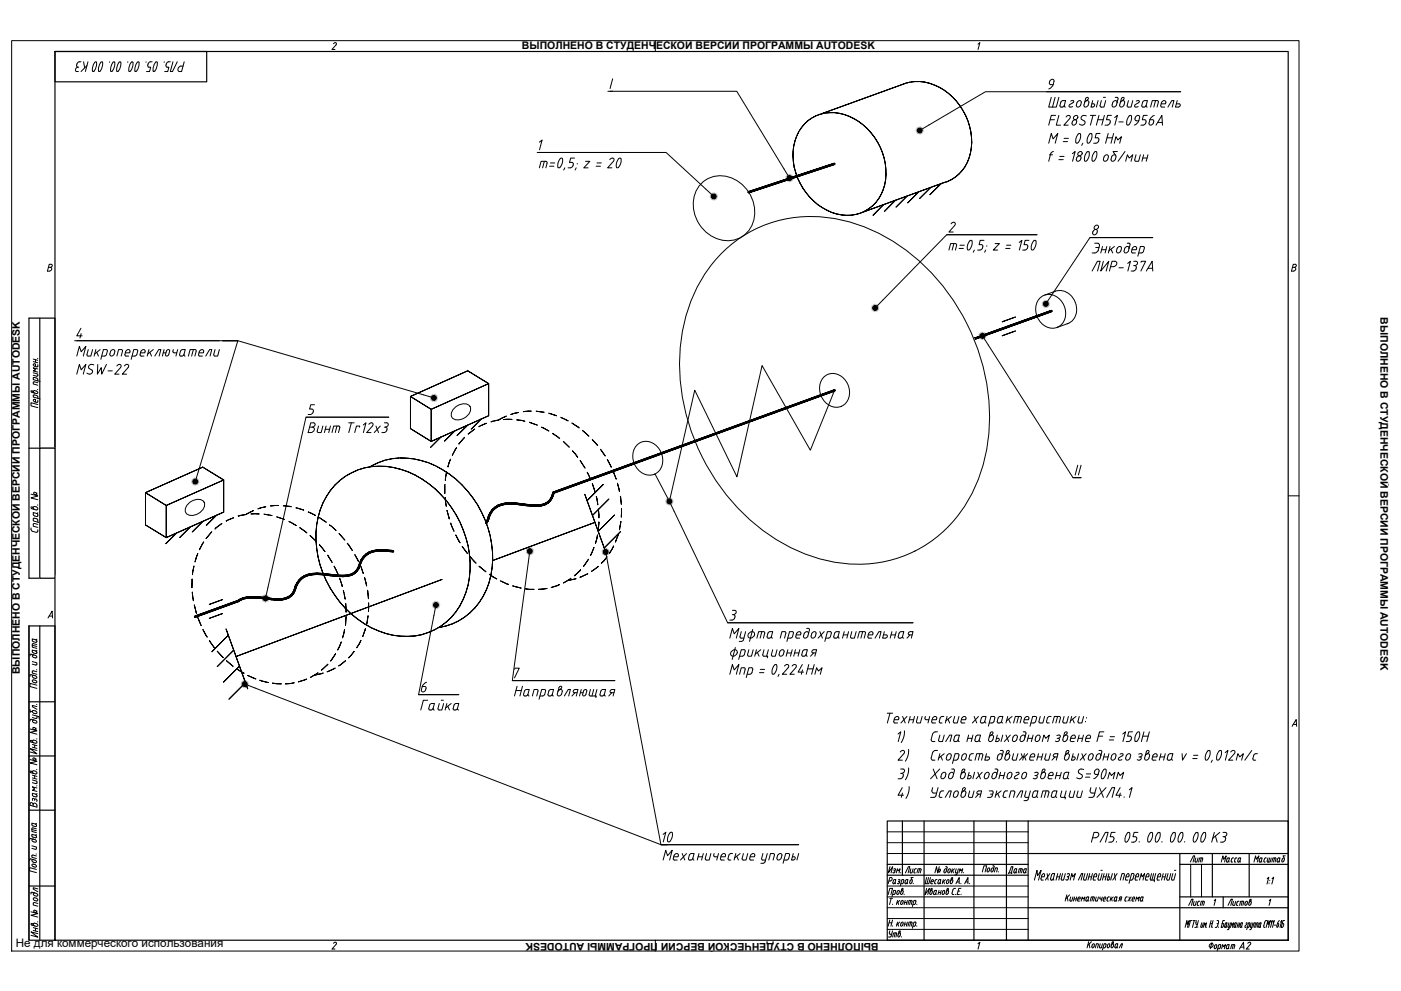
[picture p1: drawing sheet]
<svg xmlns="http://www.w3.org/2000/svg" width="594mm" height="420mm" viewBox="0 0 594 420" stroke-linecap="round" stroke-linejoin="round" font-family="sans-serif">
<defs><g id="words">
<text font-size="7.9" x="18" y="226.8" transform="rotate(-90 18 226.8)">Справ.</text>
<text font-size="6.6" x="16.9" y="343.6" transform="rotate(-90 16.9 343.6)">Взам.инв.</text>
<g font-size="6.2">
<text x="426.5" y="371.5">Дата</text>
<text x="503.4" y="366.9">Лит</text>
<text x="16.9" y="398.6" transform="rotate(-90 16.9 398.6)">Инв. подл</text>
<text x="524.2" y="403.6">A2</text>
</g>
<text font-size="4.9" x="6.7" y="401.4">Не для коммерческого использования</text>
<g font-size="4.4">
<text x="221.3" y="20.7">ВЫПОЛНЕНО В СТУДЕНЧЕСКОЙ ВЕРСИИ ПРОГРАММЫ AUTODESK</text>
<text x="585.4" y="134.6" transform="rotate(90 585.4 134.6)">ВЫПОЛНЕНО В СТУДЕНЧЕСКОЙ ВЕРСИИ ПРОГРАММЫ AUTODESK</text>
<text x="8.4" y="285.9" transform="rotate(-90 8.4 285.9)">ВЫПОЛНЕНО В СТУДЕНЧЕСКОЙ ВЕРСИИ ПРОГРАММЫ AUTODESK</text>
<text x="372.6" y="399.7" transform="rotate(-180 372.6 399.7)">ВЫПОЛНЕНО В СТУДЕНЧЕСКОЙ ВЕРСИИ ПРОГРАММЫ AUTODESK</text>
</g>
</g></defs>
<!-- layer: AM_BOR -->
<g fill="none" stroke="#000" stroke-width=".42">
<path d="M4.9 17.2h545.9v386h-545.9zM142.2 18.1l.4 .1v.6l-1.8 2.2h1.2M142.2 18.1l-.8 .5M277.9 17.2v4.6M414.7 18.7l.8-.6-.8 2.9M33 28.5h.4M33 28.5a.99 .99 0 0 0-.9 .7 .99 .99 0 0 0 .4 1.1h.7M34.3 26.2a1.37 1.37 0 0 0-1.5 .6 1.37 1.37 0 0 0 .2 1.7M35.5 26.2l.4 2.6M36.9 27.8l-2.5 2.5M37.3 26.2l-1.1 4.1M40.2 26.4l.4-.2a3.6 3.6 0 0 1-1.1 4.1 3.5 3.5 0 0 1 .7-3.9z"/>
<path d="M42.8 26.4l.4-.2a3.6 3.6 0 0 1-1.1 4.1 3.5 3.5 0 0 1 .7-3.9zM46.5 26.2l-.1 .2M47.9 26.4l.4-.2a3.5 3.5 0 0 1-.8 4l-.3 .1a3.6 3.6 0 0 1 .7-3.9zM50.5 26.4l.4-.2a3.5 3.5 0 0 1-.8 4l-.3 .1a3.6 3.6 0 0 1 .7-3.9zM54.2 26.2v.2M55.6 26.4l.5-.2a3.6 3.6 0 0 1-1.1 4.1 3.5 3.5 0 0 1 .6-3.9zM58.2 26.4l.4-.2a3.6 3.6 0 0 1-1.1 4.1 3.5 3.5 0 0 1 .7-3.9zM61.9 26.2v.2M64.5 26.2a1.37 1.37 0 0 0-1.6 .6 1.37 1.37 0 0 0 .3 1.7h.7l-.5 1.8h-1.3M65.9 26.4l.5-.2a3.5 3.5 0 0 1-.9 4l-.3 .1a3.6 3.6 0 0 1 .7-3.9zM69.7 26.2l-.1 .2M71.5 26.2h.7"/>
<path d="M71.5 26.2a1.35 1.35 0 0 0-.6 2.3h.7l-.5 1.8h-1.3M73.3 26.2l-1.1 4.1h.9l2.1-4.1M78.1 26.2l-1.1 4.1h-.9a1.24 1.24 0 0 1-.6-1.4 1.24 1.24 0 0 1 1.2-.9h.9M20.5 113.3h.8M21.7 112.1a.67 .67 0 0 1 .4 .8 .67 .67 0 0 1-.8 .4M21.7 112.1h-.8l-.8 2.9 .8-.1a.83 .83 0 0 0 1-.5 .83 .83 0 0 0-.6-1.1M548.1 113.3h.8M548.4 112.1h.8a.67 .67 0 0 1 .5 .8 .67 .67 0 0 1-.8 .4 .83 .83 0 0 1 .5 1.1 .83 .83 0 0 1-1 .5l-.8 .1zM14.1 158.1l1.9 .5v.8l-.4 .1M14.1 159.1l1.4 .4M14.1 153.3l1.9 .5M14.1 152.2l1.9 .6"/>
<path d="M15.1 152.5v1.1M15.9 151.9l.1 .1M16 156.5l-1.9-.6 1 1-1 .4 1.9 .5M16 154.6v.8l-.4 .1-1.3-.5-.1-.6 .9-.1v1.1M14.1 162.1l.5-.2 1.4 .4M14.1 162.1v.7l1.9 .5M14.2 166.3l-.5-.6-.6 .1 .4 .6 1.9 .5 .6-.4a1.22 1.22 0 0 0-1.9-.5l.6 .7M14.6 160l1.2 .4 .2 1.1M14.6 160l-.4 .1-.1 .9 2.9 .7M15.9 165.1l.1 .1M16 171.5l-2.9-.8v1.4l2.9 .7M16 169.7v.8l-.4 .1-1.3-.5-.1-.7h.9v1.1"/>
<path d="M16 168.9l-.2-1.1-1.6-.3-.1 .9 2.9 .7M18.7 210.2h4.6M546.2 210.2h4.6M13.2 277.4l1.1 .3M13.2 277.4l-.4 .1-.1 .6M13.7 273.6l1.9 .5M13.7 277.8a1.22 1.22 0 0 1 1.9 1 1.22 1.22 0 0 1-1.9-1zM15.1 271.3l-1.4-.4v.6M15.1 271.3l.5 .5-.2 .5-1.2-.2-.5-.6M15.6 273.3l-1.4-.4-.5 .3v1.2l1.9 .5M15.6 275.7l-.5 .3 .5 .8-.5 .3-1.2-.4-.2-1.1 1.4 .4M15.6 271l-.5 .3"/>
<path d="M20.4 262l1.7-2.9 .2 2.9M20.9 261.2h1.3M13.7 284.7l.5-.3 1.4 .4M13.7 284.7v.7l1.9 .5M13.7 280.5l1.9 .5v.7l-.5 .3-1.4-.4M13.7 288.4a1.22 1.22 0 0 1 1.9 .9 1.22 1.22 0 0 1-1.9-.9zM13.7 286.5a1.22 1.22 0 0 1 1.9 .9 1.22 1.22 0 0 1-1.9-.9zM14.3 286.4l-1.3-.4-.3 .7M15.5 284h.1M15.5 298.7h.2M15.6 290.5l-2.9-.8v1.4l2.9 .8M15.7 299.6l-2-.5v.5l2 1.1"/>
<path d="M12.8 309.1l2.9 .7-2.9 .7 2.9 .8M12.8 300.8v1.2l1-.6M13.7 303.1l2.7 .8 .2 1M13.7 316.8l2 .5M13.7 315.6l2 .6M13.9 314.6l-.6-.6-.5 .1 .4 .5 1.8 .5a.58 .58 0 0 0 .7-.6 .58 .58 0 0 0-.7-.5l-.6-.2a.58 .58 0 0 0-.7 .6 .58 .58 0 0 0 .7 .5M13.9 305.3l1.1 .1a.58 .58 0 0 1 .7 .6 .58 .58 0 0 1-.7 .6l-1.1-.5zM13.9 301.3l1.1 .1a.59 .59 0 0 1 .7 .6 .59 .59 0 0 1-.7 .6l-1.1-.5zM14.4 305.3l-1.4-.3-.2 .7M14.4 309.3l-.4-.4a.52 .52 0 0 1 .7-.4 .52 .52 0 0 1 .2 .8h-.5M14.7 315.9v1.1M15.3 308.7v.8"/>
<path d="M15.5 313.2l.2 .1M15.7 318.2l-2.9-.8 2.9 2.2-2.9-.8M15.7 303.6l-.3 1-1.7-.4M547.9 308l1.7-2.9 .2 2.9M548.4 307.1h1.4M13.5 358.6l1.9 .5 .1 .7-.5 .3-1.5-.4M13.5 353.7l1.7 .5 .2 .9-1.6-.3zM13.5 349l1.7 .5 .2 .9-1.6-.3zM13.5 351.7l1.9 .5M14.2 355.8l.9 .3 .4 .6-.4 .4-.9-.2M14.2 355.8l-1.4-.3-.2 .7M14.2 355.8l-.7 .4 .7 .7"/>
<path d="M15.4 351.4l-1.4-.4-.5 .3v1.2l1.9 .5M15.5 353.8l-.5 .3M15.5 349.1l-.5 .3M376.2 352.7h59.8M376.2 357.3h59.8M463.3 355.2h1.1a1.19 1.19 0 0 0 1.5-.8 1.19 1.19 0 0 0-.8-1.5h-1.2l-1.1 4.1M466.5 357l2.2-4.1h1.2l-1.1 4.1M471.7 354.8a1.21 1.21 0 0 1 .6 1.4 1.21 1.21 0 0 1-1.2 .8h-.9M472.9 352.9h-1.6l-.5 1.9h.9M473.4 356.8v.2M478.1 353.1l.5-.2a2.03 2.03 0 0 1 .1 2.9l-.7 1-.5 .2a2.87 2.87 0 0 1 .6-3.9zM482.5 352.9h-1.6l-.5 1.9h.9a1.21 1.21 0 0 1 .7 1.4 1.21 1.21 0 0 1-1.3 .8h-.9"/>
<path d="M483.1 356.8l-.1 .2M487.7 353.1l.6-.2a2.03 2.03 0 0 1 0 2.9l-.6 1-.5 .2a2.05 2.05 0 0 1-.1-2.8zM491 353.1l.5-.2a2.03 2.03 0 0 1 .1 2.9l-.7 1-.5 .2a2.05 2.05 0 0 1-.1-2.8zM492.7 356.8v.2M497.4 353.1l.5-.2a2.05 2.05 0 0 1 .1 2.9l-.7 1-.5 .2a2.05 2.05 0 0 1-.1-2.8zM500.6 353.1l.5-.2a2.05 2.05 0 0 1 .1 2.9l-.6 1-.6 .2a2.05 2.05 0 0 1 0-2.8zM502.4 356.8l-.1 .2M507 353.1l.6-.2a2.05 2.05 0 0 1 0 2.9l-.6 1-.5 .2a2.05 2.05 0 0 1-.1-2.8zM510.3 353.1l.5-.2a2.03 2.03 0 0 1 0 2.9l-.6 1-.5 .2a2.05 2.05 0 0 1-.1-2.8zM514.9 352.9l-1.1 4.1M515.4 354.5l.7 2.5M517.2 352.9l-3 2.5"/>
<path d="M518.6 354.8h.4M518.6 352.9h.9a.95 .95 0 0 1 .7 1.2 .95 .95 0 0 1-1.2 .6M519 354.8a1.21 1.21 0 0 1 .7 1.4 1.21 1.21 0 0 1-1.3 .8h-.9M13.6 366.5a1.23 1.23 0 0 1 1.8 1 1.23 1.23 0 0 1-1.8-1zM13.6 364.6a1.22 1.22 0 0 1 1.8 1 1.22 1.22 0 0 1-1.8-1zM14.2 364.5l-1.4-.3-.2 .7M15.3 362.1h.1M15.4 368.6l-2.8-.8v1.4l2.8 .8M15.4 362.9l-1.4-.4-.5 .3v.7l1.9 .5M376.2 361.9h59.8M376.2 375.7h59.8M376.6 379.3l.7-2.6h1.2l-.7 2.6"/>
<path d="M377.4 367.5l-.7 2.6 1.8-2.6-.7 2.6M377.9 372h-.6l-.7 2.7M377.9 372a.78 .78 0 0 1 .4 .9 .78 .78 0 0 1-.8 .6h-.6M378.9 373.1l1-.2-.4 1.3-.4 .5-.5-.2zM379 368.5h.7l-.5 .7M379 369.2h.2M379.2 369.2a.49 .49 0 0 1 .1 .7 .49 .49 0 0 1-.7 0M379.5 378.8l.3-1.1-.9-.2-.7 2.6M379.5 378.8l-.2 .4-.8 .1M379.5 374.2l.3 .5M380.1 370.1l.4-1.8 .4 .9 .8-.9-.5 1.8M380.6 377.8l.5-.3 .3 .3-.3 1.2-.5 .3-.3-.3z"/>
<path d="M380.9 373.1h.7l-.4 .7a.49 .49 0 0 1 0 .7 .49 .49 0 0 1-.7 0M380.9 373.8h.3M382 369.9l-.1 .2M382 374.7l.9-.2 .3-1.5-.8-.1-.7 2.6M382.1 378.1l.3-.5 .6 .2-.5 1.4h-.5l-.1-.5M382.4 377.6l.5-.5-.1-.4-.4 .1-.5 1.9M383.4 379.1v.2M383.9 370.1l1.3-2.6h.6l-.7 2.6M384.1 373.1l.9-.2-.3 1.3-.5 .5-.5-.2zM384.7 374.2l.2 .5M386 373.2l.5-.3 .3 .3-.3 1.2-.4 .3-.4-.3zM386.3 368.3l-.4 1.3 .2 .5h.6l.5-1.8"/>
<path d="M387.2 372h-.9l.4 1M387.3 374.5l-.1 .2M388.2 368.3h.4M388.2 368.3l-.3 .2-.4 1.1 .1 .4 .5 .1M390 368.3l-.5 1.8M390.3 368.3h-1l-.5 1.8M390.3 368.3l.3 .5-.4 1.3M392.9 372l-.7 2.7h1.7l.7-2.7M392.9 376.7l-.7 2.6 1.9-2.6-.7 2.6M393.7 372l-.6 2.7M394.7 377.6l.5-.5v-.4l-.4 .1-.5 1.9 .3 .6 .4-.3 .4-1.2-.6-.2-.4 .5M394.8 373.8h.9v-.8l-.7 .2-.3 1v.4l.8 .1"/>
<path d="M396.8 378.8l-.5 .5-.5-.3 .4-1.3 .9-.2-.3 1.3 .2 .5M397.3 372.9l-.7 .2-.3 1.1 .1 .4 .5 .1M397.9 369.7h.7M398 378.4h.9M398 373.1l1-.2-.4 1.3-.4 .5-.5-.2zM398.2 377.5l-.5 1.8M398.2 368.7l.2-.2a.45 .45 0 0 1 .3 .7 .45 .45 0 0 1-.7 .1zM398.3 367.5l-.7 2.6-.5-2.6-.7 2.6M398.6 374.2l.3 .5M399.1 377.5l-.5 1.8M399.8 377.8l.5-.3 .3 .3-.3 1.2-.5 .3-.3-.3zM400 372.9l-.5 1.8"/>
<path d="M400.2 373.7l.3 1M400.6 368.6l.4-.3 .4 .3-.4 1.2-.4 .3-.4-.3zM400.9 372.9l-1.2 1.2M401 367.5l.6 .2-.3 1.2M401.6 377.6l.5-.5v-.4l-.5 .3-.5 1.7 .3 .6 .5-.3 .3-1.2-.5-.2-.4 .5M401.6 373.2l.5-.3 .3 .3-.3 1.2-.5 .3-.3-.3zM402.1 368.9l.3-.5 .6 .2-.3 1.2-.5 .3-.3-.3 .1-.9M403.4 373l.5-.5v-.4l-.4 .2-.6 1.8 .3 .6 .5-.3 .3-1.2-.5-.2-.4 .5M403.8 368.3l-.4 1.8M404 369.1l.3 1M404.8 368.3l-1.3 1.2M405.2 376.7l-1 .3-.5 1.6 .2 .6 .6 .1"/>
<path d="M405.2 379.1v.2M405.3 374.7l1.4-2.7v2.7M405.5 368.3l-.4 1.6 .8 .2M405.8 373.9h.9M406.3 377.8h.7M406.4 368.3l-.7 2.4-.8 .3M406.6 370.1l.5-1.8 .3 .9 .9-.9-.5 1.8M407.5 374.5l-.1 .2M407.5 376.7h-.9l-.7 2.6h.9M407.5 379.1v.2M408.5 369.9v.2M409 374.7l1.4-2.7v2.7"/>
<path d="M409.5 373.9h.9M411.2 374.5l-.1 .2M416.5 369.7l.7-2.6h1.2l-.7 2.6M418.7 368.5l-.2 .9 .4 .3 .4-.3 .3-.9M419.6 368.5l-.3-.5-.6 .5M421 367.1h.5l.1 .4-.5 1.6-.6 .6-.3-.3 .1-.9M421.3 368.5l-.3-.5-.6 .5M421.7 369.7l.4-1.7h.6l.3 .4-.4 1.3M423.3 369.6v.1M438.6 373.1l1.1-4.1 .3 2.3 1.5-2.3-1.1 4.1M441.6 371.8h1.2v-1.4h-.5l-.4 .5-.5 1.5 .1 .6 .9 .1M444 370.4l.4 2.7"/>
<path d="M445.2 370.4l-1.9 2.7M446.7 372.4a.6 .6 0 0 1-.6 .7 .6 .6 0 0 1-.6-.7l.6-1.8 1.1-.2-.5 2 .2 .7M448.2 371.8h1.1M448.5 370.4l-.7 2.7M449.7 370.4l-.7 2.7M450.6 370.4l-.6 2 .3 .7M451.7 370.4l-.7 2.7h-.7M452.4 379.4l-.7 2.6M452.5 371.8h.3M452.6 370.6l.4-.2a.71 .71 0 0 1 .4 .7 .71 .71 0 0 1-.6 .6M452.8 371.7a.73 .73 0 0 1 .2 1.1 .73 .73 0 0 1-1.1 .1M453.5 379.4l-1.6 1.6"/>
<path d="M453.8 373.1l.7-2.7 .4 1.4 1.1-1.4-.8 2.7M457.3 373.1l1.3-2.7h.6l-.8 2.7M460 370.4l-.5 2.4 .2 .3h.8l.7-2.7M461.7 371.8h1.2M462.1 370.4l-.8 2.7M463.3 370.4l-.8 2.7M463.7 371.8h1.2v-1.4h-.4l-.5 .5-.4 1.5v.6l1 .1M466.2 370.4l-.6 2.4 .3 .3h.7l.7-2.7M466.8 369h.6M467.8 371.8h1.2M468.2 370.4l-.7 2.7M469.4 370.4l-.8 2.7"/>
<path d="M469.9 371.8h.4M470.2 370.4l-.7 2.7a.84 .84 0 0 0 .9-.3 .84 .84 0 0 0-.1-1.1M471.7 370.4l-.7 2.7M472.6 370.4l.4 2.7M473.7 370.4l-1.9 2.7M475 373.1l.8-2.7h.7l.3 .7-.6 2M477.4 371.8h1.2v-1.4h-.4l-.5 .5-.4 1.5v.6l.9 .1M479.1 373.1h.7M479.9 373.1l.5-.4 .5-1.6-.3-.7h-.7l-1.2 4.1M481.7 371.3l-.4 1.5 .3 .3h.7M481.7 371.3l.8-.9 .3 .2v.7M482.8 371.3l-.1 .5h-1.2"/>
<path d="M483.2 373.1l.7-2.7 .4 1.4 1.1-1.4-.8 2.7M485.9 371.8h1.2v-1.4h-.5l-.4 .5-.5 1.5 .1 .6 .9 .1M488.3 370.4l-.5 2 .2 .7M489.2 370.4l-.8 2.7M489.3 373.1h.3l-.2 .7M490.1 370.4l-.8 2.7h-1.3M492.1 371.3l-.1 .5h-1.1M492.2 371.3v-.7l-.4-.2-.8 .9-.4 1.5 .3 .3h.7M492.9 371.8h1.2M493.3 370.4l-.8 2.7M494.4 370.4l-.7 2.7M495.3 370.4l-.6 2.4 .3 .3h.7l.8-2.7"/>
<path d="M497.3 370.4l-.5 2.4 .2 .3h.8l.7-2.7M498 369h.6M504.9 366.5v13.8M509.5 366.5v13.8M517.8 365.5l.8-2.6 .3 1.4 1.1-1.4-.7 2.6M520.8 363.7h.6l-.4 1.3M520.8 363.7l-.5 .5-.2 1.1 .4 .2 .5-.5M521 365l.2 .5M523.1 363.7l-.7 .2-.3 1.1v.4l.5 .1M524.5 363.7l-.7 .2-.4 1.1 .1 .4 .5 .1M525.2 363.9l.9-.2-.3 1.3-.5 .5-.5-.2zM525.8 365l.2 .5"/>
<path d="M531.7 365.5l.7-2.6 .3 1.4 1.1-1.4-.7 2.6M534.9 365l.3-1.3-.9 .2-.4 1.1 .3 .5 .7-.5 .2 .5M537 363.7l-.7 .2-.4 1.1 .1 .4 .5 .1M537.3 372.6l.7-.7-.8 2.9M537.7 363.7l-.3 1.7 1.2 .1 .5-1.8M538.1 374.3v.2M538.4 363.7l-.5 1.8M538.5 373.2l-.1 .2M539.3 365.5l.5-1.8h1l.3 .5-.4 1.3M539.4 372.6l.7-.7-.8 2.9M540.5 363.7l-.5 1.8M541.9 363.9l.9-.2-.4 1.3-.4 .5-.5-.2z"/>
<path d="M542.5 365l.2 .5M543.8 364l.5-.3 .3 .3-.3 1.2-.5 .3-.3-.3zM545 362.9h-.9l.4 .9M141.4 400l.2-.3a.58 .58 0 0 1 .9-.1 .58 .58 0 0 1 0 .9l-1.7 1.9h1.2M277.9 398.6v4.6M376.2 380.3h59.8M376.2 384.9h59.8M376.2 389.4h59.8M376.2 394h59.8M377 391.2h1.2M377.3 394.7l-.1 1.2 .9 .2M377.3 380.9h1.2"/>
<path d="M377.3 390.1l-.7 2.6M377.9 380.9l-.7 2.6M378.5 394.7l-.7 2.4-1.1 .2M378.5 390.1l-.7 2.6M378.5 383.3v.2M378.5 392.5v.2M379.6 395.5l-.4 1.8M380 395.5h-1.1l-.4 1.8M380 395.5l.2 .5-.3 1.3M380.6 381.8l-.5 1.7M380.6 390.9l-.5 1.8M380.7 382.5l.3 1"/>
<path d="M380.7 391.7l.3 1M380.9 396.1l.4-.5 .5 .2-.5 1.4h-.5l-.1-.5M381.2 395.6l.5-.5v-.4l-.5 .3-.5 1.7M381.5 381.8l-1.2 1.1M381.5 390.9l-1.2 1.2M381.9 382.9l.1 .5 .7-.2 .2-1.4-.7 .2-.3 .9M381.9 392.1l.1 .5 .7-.2 .2-1.4-.7 .2-.3 .9M382.2 397.1v.2M383.6 382.6h.9M383.6 391.8h.9M383.8 381.8l-.4 1.7M383.8 390.9l-.4 1.8"/>
<path d="M384.8 381.8l-.5 1.7M384.8 390.9l-.5 1.8M385 383.5l.5-1.7h1l.3 .4-.4 1.3M385 392.7l.5-1.8h1l.3 .5-.4 1.3M386.2 381.8l-.5 1.7M386.2 390.9l-.5 1.8M387.1 383.5h.6M388.2 381.8h-.6l-.7 2.6M388.2 390.9h-.6l-.7 2.7M388.2 383l-.5 .5M388.2 392.2l-.3 .4-.8 .1M388.2 381.7l.2 .3-.2 1.1"/>
<path d="M388.2 390.9l.2 .2-.2 1.2M388.8 383.3l-.1 .2M388.8 392.5l-.1 .2M452.6 380.4l.2 1.6M454 380.3l-.3 1.3 .2 .4h.6l.5-1.7M455.4 381.1h.9M455.7 380.3l-.5 1.7M456.6 380.3l-.5 1.7M457 381.1h1v-.7h-.5l-.4 .5-.2 .9 .3 .2M457.2 382h.5M458.4 382l.5-1.7 .4 .8 .8-.8-.5 1.7M460.8 380.5l.9-.2-.3 1.3-.5 .4-.5-.2z"/>
<path d="M461.4 381.6l.2 .4M461.7 399.3l-.7 2.6M462.3 382l.5-1.7h1l.2 .4-.3 1.3M462.8 399.3l-1.6 1.6M463.5 380.3l-.5 1.7M464.9 380.3l-.4 1.3 .2 .4h.6l.5-1.7M466.5 380.3l-.1 .8h.8M467.4 380.3l-.4 1.7M467.9 381.1h.9v-.7l-.7 .2-.3 1v.4h.8M470.1 380.3h.3M470.1 380.3l-.4 .2-.3 1.1 .1 .4h.5M471.1 380.3l-.4 1.7"/>
<path d="M471.3 381l.3 1M472.1 380.3l-1.3 1.1M472.4 381.6l.4-1.1 .9-.2-.3 1.3M473.4 381.6l-.5 .4h-.4l-.1-.4M473.4 381.6l.2 .4M475 381.1l-.7 .9M475.5 381.1h-.8l.2-.8h.8l-.5 1.7M478 380.3l-.7 .2-.3 1.1 .1 .4h.5M478.7 380.3l.5 1.7M479.7 380.3l-1.4 1.7M480.1 381.1h1l-.1-.7-.7 .2-.3 1 .1 .4h.7M481.5 382l.5-1.7 .3 .8 .8-.8-.4 1.7"/>
<path d="M483.8 380.5l1-.2-.4 1.3-.4 .4-.5-.2zM484.4 381.6l.3 .4M502.5 393.2l.8-2.9 .1 1.6 .9-1.6-.8 2.9M504 383.9l1.3-2.7h.6l-.7 2.7M505.5 390.3h-.7l-.8 2.9M506 390.3h.8M506.4 382.1l-.4 1.5 .8 .3 .5-1.8M506.4 390.3l-.8 2.9M507.3 390.3l-.2 1.4 .6 .2M507.9 393v.2M508.2 390.3l-.8 2.6-.8 .3M508.4 382.1h.3"/>
<path d="M508.4 382.1l-.4 .2-.3 1.1v.4l.5 .1M509.6 391.3l-.3 1.9h.5l.5-1.9M510.1 382.1l-.5 1.8M510.3 393.2l.5-1.9 .1 .9 .7-.9-.5 1.9M510.5 382.1h-1.1l-.5 1.8M510.5 382.1l.2 .4-.4 1.4M511.6 393v.2M513.2 391.6h.8M513.6 390.3l-.8 2.9M513.9 399.6l-.7 2.6M514.2 393l-.1 .2M514.4 390.3l-.8 2.9"/>
<path d="M514.9 381.8l.6-.6-.7 2.7M516.1 391.6h.5M516.1 390.3l.5 .1 .1 .7-.6 1.8-.8 .3M516.7 393l-.1 .2M519.3 390.3h-.7l-.8 2.9a1 1 0 0 0 1-.5 1 1 0 0 0-.1-1.1h-.5M519.9 391.3h.4l-.3 1.4M519.9 391.3l-.6 1.8h.4l.3-.4M520 392.7l.1 .5M520.7 383.9l1.3-2.7h.6l-.7 2.7M521.1 391.3l-.4 1.6 .6 .3M521.1 393.7l-.7 .5M521.8 393.2l.5-1.9 .1 .9 .7-.9-.5 1.9"/>
<path d="M521.8 391.3l-.7 2.4M523.1 382.1l-.4 1.5 .8 .3 .5-1.8M523.7 391.3h.6l-.5 1.6-.4 .3-.2-.5zM523.9 392.7l.1 .5M524.8 392.2h.7M525 382.1h.4M525 382.1l-.3 .2-.4 1.1 .1 .4 .5 .1M525 391.3l-.5 1.9M525.7 391.3l-.5 1.9M526.5 392.7l.4-1.4-.7 .2-.2 1.7M526.5 392.7l.1 .5M526.5 392.7l-.5 .5"/>
<path d="M526.8 382.1l-.5 1.8M527.1 382.1h-1l-.5 1.8M527.1 382.1l.3 .4-.4 1.4M527.9 383.3l.1 .5 .7-.2 .2-1.4-.7 .2-.3 .9M528.3 391.4l.5-.1-.2 .6M528.6 391.9l-.7 1 .1 .3 .4-.2M528.9 393.2l.7-.3 .2-1.6h-.4l-.8 2.9M530 382.2l.5-.5v-.4l-.6 .3-.4 1.7 .3 .6 .5-.3 .3-1.2-.6-.2-.3 .5M530.6 391.3l-.4 1.6 .6 .3M530.6 393.7l-.7 .5M531.2 393.2l.6-1.9h.4l-.3 1.9M531.3 391.3l-.7 2.4"/>
<path d="M532.4 393.2l.5-1.9h.5l-.3 1.9M534.4 392.7l.4-1.4h-.6l-.2 .4-.3 1.2 .3 .3M534.4 392.7l.1 .5M534.4 392.7l-.4 .5M536.3 391l-.4 1.8 .5 .4M536.9 393.2l.8-2.9v1.6l1-1.6-.8 2.9M537.2 390.3l-.5 .1-.4 .6M538.2 381.8l.6-.6-.7 2.7M539 390.9l.5-.6-.8 2.9M539.8 390.9l.5-.6-.7 2.9M540.3 392.2h.7M541.7 391.6h.3a1.01 1.01 0 0 1-.6 1.5z"/>
<path d="M542.5 390.3l-.8 1.3M543 390.9l.5-.6-.7 2.9M544.7 390.3h-.7l-.7 2.9a1 1 0 0 0 .9-.5 1 1 0 0 0-.1-1.1h-.4M414.7 400.1l.8-.6-.8 2.9M461.8 400.2l.3 1.7M463.3 400.4l.5-.3 .3 .3-.3 1.2-.5 .3-.3-.3zM464.5 401.9l.4-1.8h.6l.2 .5-.3 1.3M466.6 400.1l-.4 1.6 .8 .2 .5-1.8M467.7 401.9l1-.2 .2-1.5-.7-.1-.7 2.6M469.8 400.4l.5-.3 .3 .3-.3 1.2-.5 .3-.3-.3zM471.6 400.2l.5-.5v-.4l-.4 .2-.6 1.8 .3 .6 .5-.3 .3-1.2-.5-.2-.4 .5M473.1 400.3l.9-.2-.3 1.3-.5 .5-.5-.2z"/>
<path d="M473.7 401.4l.2 .5M474.6 401.9l.9-1.8h.5l-.5 1.8M513.1 400.3a.84 .84 0 0 1 1.4 .3 .84 .84 0 0 1-.9 1.1l-.8-.3zM515.1 401.1l.3-.5 .6 .2-.3 1.1-.5 .3-.3-.2 .1-.9M516.4 402.2l.9-.2 .3-1.5h-.8l-.7 2.6M518 402.2l.5-1.7 .3 .9 .8-.9-.4 1.7M520.3 400.7l1-.2-.4 1.3-.5 .4-.4-.2zM520.9 401.8l.2 .4M523.4 400.5h-1.1l-.5 1.7"/>
</g>
<g fill="none" stroke="#000" stroke-width=".5">
<path d="M23.3 21.8h522.9v376.8h-522.9zM23.3 21.8h64.3v12.9h-64.3zM12.3 134.9h11v110.3h-11zM16.9 134.9v110.3M12.3 190h11M12.3 265.4v133.2M12.3 265.4h11v133.2h-11zM16.9 265.4v133.2M12.3 297.5h11M12.3 320.5h11M12.3 343.5h11M376.2 348.1h170v50.5h-170z"/>
<path d="M382.7 348.1v23M391.8 348.1v50.5M413 348.1v50.5M426.8 348.1v50.5M436 348.1v50.5M12.3 375.7h11M376.2 366.5h59.8M376.2 371.1h59.8M436 361.9h110.2M500.3 361.9v36.7M500.3 366.5h45.9M514.1 361.9v18.4"/>
<path d="M529.7 361.9v18.4M436 384.9h110.2M500.3 380.3h45.9M518.7 380.3v4.6"/>
</g>
<path d="M16.9 190v55.2" fill="none" stroke="#fff" stroke-width=".42"/>
<path d="M16.9 190h6.4v55.2zM16.9 190v55.2h6.4z" fill="#fff" stroke="#fff" stroke-width=".42"/>
<path d="M16.9 190h6.4v55.2h-6.4z" fill="none" stroke="#000" stroke-width=".5"/>
<g fill="none" stroke="#000" stroke-width=".42">
<path d="M386 34.8l-1.9 .5 1.9-.5M388 34.6l-2 .2 2-.2M390.1 34.6h-2.1h2.1M392.2 34.8l-2.1-.2 2.1 .2M394.3 35.3l-2.1-.5 2.1 .5M396.3 36.1l-2-.8 2 .8M398.3 37l-2-.9 2 .9M400.3 38.2l-2-1.2 2 1.2M402.2 39.6l-1.9-1.4 1.9 1.4M337.1 59.7l-.5 2.1 .5-2.1M337.8 57.7l-.7 2 .7-2M338.8 55.8l-1 1.9 1-1.9"/>
<path d="M339.9 54.1l-1.1 1.7 1.1-1.7M341.2 52.5l-1.3 1.6 1.3-1.6M342.6 51.1l-1.4 1.4 1.4-1.4M344.2 50l-1.6 1.1 1.6-1.1M346 49.1l-1.8 .9 1.8-.9M347.9 48.4l-1.9 .7 1.9-.7M348.2 48.3l35.9-13-35.9 13M349.8 47.9l-1.9 .5 1.9-.5M351.8 47.8l-2 .1 2-.1M353.9 47.8h-2.1h2.1M356 48.1l-2.1-.3 2.1 .3M358.1 48.6l-2.1-.5 2.1 .5"/>
<path d="M360.1 49.3l-2-.7 2 .7M362.2 50.3l-2.1-1 2.1 1M364.1 51.5l-1.9-1.2 1.9 1.2M366 52.9l-1.9-1.4 1.9 1.4M367.7 54.5l-1.7-1.6 1.7 1.6M369.3 56.3l-1.6-1.8 1.6 1.8M370.8 58.2l-1.5-1.9 1.5 1.9M403.9 41.2l-1.7-1.6 1.7 1.6M405.6 42.9l-1.7-1.7 1.7 1.7M407 44.8l-1.4-1.9 1.4 1.9M408.3 46.8l-1.3-2 1.3 2M409.5 49l-1.2-2.2 1.2 2.2"/>
<path d="M410.4 51.2l-.9-2.2 .9 2.2M411.1 53.5l-.7-2.3 .7 2.3M411.6 55.8l-.5-2.3 .5 2.3M411.9 58.1l-.3-2.3 .3 2.3M336.3 66.3l.1 2.2-.1-2.2M336.3 64v2.3v-2.3M336.4 68.5l.4 2.4-.4-2.4M336.6 61.8l-.3 2.2 .3-2.2M336.8 70.9l.6 2.3-.6-2.3M337.4 73.2l.8 2.2-.8-2.2M338.2 75.4l1 2.2-1-2.2M339.2 77.6l1.2 2.1-1.2-2.1"/>
<path d="M340.4 79.7l1.4 2-1.4-2M372.1 60.2l-1.3-2 1.3 2M372.3 60.5l-.2-.3 .2 .3M373.4 62.6l-1.1-2.1 1.1 2.1M374.2 64.9l-.8-2.3 .8 2.3M374.9 67.1l-.7-2.2 .7 2.2M375.1 78.5l.4-2.2-.4 2.2M375.4 69.5l-.5-2.4 .5 2.4M375.5 76.3l.2-2.2-.2 2.2M375.6 71.8l-.2-2.3 .2 2.3M375.7 74.1l-.1-2.3 .1 2.3M394.7 79.4l-4.7 4.7 4.7-4.7"/>
<path d="M399 77.9l-4.7 4.7 4.7-4.7M399.7 77.6l2-.6-2 .6M401.7 77l1.8-.9-1.8 .9M403.5 76.1l1.6-1-1.6 1M405.1 75.1l1.5-1.3-1.5 1.3M406.6 73.8l1.4-1.5-1.4 1.5M408 72.3l1.2-1.6-1.2 1.6M409.2 70.7l1-1.9-1 1.9M410.2 68.8l.7-1.9-.7 1.9M410.9 66.9l.6-2.1-.6 2.1M411.5 64.8l.4-2.2-.4 2.2M411.9 62.6l.2-2.2-.2 2.2"/>
<path d="M412.1 60.4l-.2-2.3 .2 2.3M341.8 81.7l1.5 1.8-1.5-1.8M343.3 83.5l1.7 1.7-1.7-1.7M345 85.2l1.7 1.6-1.7-1.6M346.7 86.8l2 1.2-2-1.2M348.7 88l2 1.1-2-1.1M350.7 89.1l2 1-2-1M352.7 90.1l2.1 .6-2.1-.6M354.8 90.7l2.1 .4-2.1-.4M356.9 91.1l2.1 .2-2.1-.2M359 91.3l2-.1-2 .1M361 91.2l2-.3-2 .3"/>
<path d="M363 90.9l1.9-.5-1.9 .5M364.9 90.4l1.8-.9-1.8 .9M366.1 89.9l33.7-12.3-33.7 12.3M366.7 89.5l1.7-1-1.7 1M368.4 88.5l1.6-1.2-1.6 1.2M370 87.3l1.4-1.4-1.4 1.4M371.4 85.9l1.2-1.7-1.2 1.7M372.6 84.2l1.1-1.8-1.1 1.8M373.7 82.4l.8-1.9-.8 1.9M374.5 80.5l.6-2-.6 2M374.7 86.7l-4.7 4.8 4.7-4.8M379.7 84.9l-4.6 4.7 4.6-4.7"/>
<path d="M384.6 83.1l-4.6 4.7 4.6-4.7M389.6 81.3l-4.7 4.7 4.7-4.7M430.6 134.4l-5.9 2.1 5.9-2.1M198.3 157.2l8.9 5.4-8.9-5.4M430.6 140.3l-5.9 2.1 5.9-2.1M174.1 168.1l24.2-10.9-24.2 10.9M174.1 168.1l8.7 5.4-8.7-5.4M182.8 173.5l24.4-10.9-24.4 10.9M204.1 177.6l-4.4 4.5 4.4-4.5M206.2 179.5l-2.5 1 2.5-1M207.2 162.6v13.7v-13.7M209.2 178.5l-1.2 .4 1.2-.4"/>
<path d="M211.6 178.1l-2.4 .4 2.4-.4M212.5 177.4l-1 .7 1-.7M214.7 176.4l-2.2 1 2.2-1M215.2 177.7l-1.8 .2 1.8-.2M217.1 177.8l-1.9-.1 1.9 .1M218 175.3l-1.6 .5 1.6-.5M219.9 174.9l-1.9 .4 1.9-.4M221.4 178.3l-2.5-.3 2.5 .3M222.5 178.6l-1.1-.3 1.1 .3M223.9 174.3l-2.2 .3 2.2-.3M224.6 179.1l-.3-.1 .3 .1M225.3 174.3h-1.4h1.4"/>
<path d="M230.1 174.7l-3-.4 3 .4M230.7 174.8l-.6-.1 .6 .1M233.2 175.3l-.7-.1 .7 .1M236 176.3l-2.8-1 2.8 1M239.3 177.7l-1.7-.8 1.7 .8M240.9 178.4l-1.6-.7 1.6 .7M86 198.1l8.8 5.4-8.8-5.4M151.8 199.2l-2.7 1.3 2.7-1.3M154.6 198.4l-2.8 .8 2.8-.8M157.6 197.8l-3 .6 3-.6M157.9 197.4l-1.1 .6 1.1-.6M160.5 196.1l-2.6 1.3 2.6-1.3"/>
<path d="M160.6 197.7l-3 .1 3-.1M163.3 195.1l-2.8 1 2.8-1M163.7 197.7h-3.1h3.1M166.3 194.5l-3 .6 3-.6M166.8 198.2l-3.1-.5 3.1 .5M169.3 194.2l-3 .3 3-.3M169.9 199l-3.1-.8 3.1 .8M172.3 194.2h-3h3M174.1 181.7v-13.6v13.6M174.1 181.7l8.7 5.5-8.7-5.5M175.5 194.6l-3.2-.4 3.2 .4M178.6 195.3l-3.1-.7 3.1 .7"/>
<path d="M181.7 196.2l-3.1-.9 3.1 .9M182.8 187.2l24.4-10.9-24.4 10.9M182.8 187.2v-13.7v13.7M184.7 197.5l-3-1.3 3 1.3M187 185.2l-4.4 4.5 4.4-4.5M187.7 199.1l-3-1.6 3 1.6M190.4 196.3l-.5 1.9 .5-1.9M191 194.7l-.6 1.6 .6-1.6M193 182.6l-4.5 4.4 4.5-4.4M193 190.7l-1.2 2.3 1.2-2.3M193.6 189.8l-.6 .9 .6-.9M194.7 188.1h.1"/>
<path d="M196.6 185.8l-1.9 2.3 1.9-2.3M197 185.5l-.4 .3 .4-.3M198.3 180.2l-4.5 4.5 4.5-4.5M198.8 183.8l-.5 .4 .5-.4M201.1 182l-2.3 1.8 2.3-1.8M201.3 181.9h.1M203.7 180.5l-.9 .5 .9-.5M227.6 180.2l-3-1.1 3 1.1M227.8 180.2h-.2h.2M230.6 181.6l-1.1-.6 1.1 .6M232.7 182.7l-2.1-1.1 2.1 1.1M236.4 185.1l-2.1-1.4 2.1 1.4"/>
<path d="M237.3 185.9l-.9-.8 .9 .8M239.1 187.4l-.4-.3 .4 .3M241.4 189.6l-2.3-2.2 2.3 2.2M244 192.5l-1.4-1.5 1.4 1.5M244.9 193.9l-.9-1.4 .9 1.4M245.2 181.1l-2.7-1.7 2.7 1.7M245.6 181.4l-.4-.3 .4 .3M246.1 195.4h.1M247.9 183.3l-.9-.8 .9 .8M248.1 198.4l-2-3 2 3M249.7 184.9l-1.8-1.6 1.8 1.6M252.9 188.2l-1.9-2 1.9 2"/>
<path d="M253.4 188.9l-.5-.7 .5 .7M255.1 191.1l-.6-.7 .6 .7M256.6 193.3l-1.5-2.2 1.5 2.2M258.8 197.2l-1.2-2.3 1.2 2.3M259.2 198.1l-.4-.9 .4 .9M61.7 208.9l24.3-10.8-24.3 10.8M61.7 208.9l8.8 5.4-8.8-5.4M70.5 214.3l24.3-10.8-24.3 10.8M91.8 218.4l-4.4 4.5 4.4-4.5M94.8 203.5v13.6v-13.6M99 219.5l-2.5 1 2.5-1M102.1 218.5l-1.3 .4 1.3-.4"/>
<path d="M104.3 218.1l-2.2 .4 2.2-.4M105.4 217.5l-1.1 .6 1.1-.6M107.4 216.5l-2 1 2-1M108.1 217.8l-1.9 .1 1.9-.1M109.9 217.9l-1.8-.1 1.8 .1M110.8 215.3l-1.6 .5 1.6-.5M112.7 214.9l-1.9 .4 1.9-.4M114.2 218.4l-2.5-.4 2.5 .4M115.3 218.6l-1.1-.2 1.1 .2M116.7 214.3l-2.2 .2 2.2-.2M117.3 219.1h-.2h.2M118.1 214.3h-1.4h1.4"/>
<path d="M122.9 214.7l-3-.3 3 .3M123.5 214.9l-.6-.2 .6 .2M126 215.4l-.7-.1 .7 .1M128.8 216.3l-2.8-.9 2.8 .9M132.1 217.7l-1.6-.7 1.6 .7M133.7 218.5l-1.6-.8 1.6 .8M134.9 219.2l-.6 3.3 .6-3.3M135.8 216.2l-.9 3 .9-3M136.9 213.2l-1.1 3 1.1-3M138.4 210.5l-1.5 2.7 1.5-2.7M140.1 208l-1.7 2.5 1.7-2.5M142 205.7l-1.9 2.3 1.9-2.3"/>
<path d="M144.2 203.7l-2.2 2 2.2-2M146.5 201.9l-2.3 1.8 2.3-1.8M149.1 200.5l-2.6 1.4 2.6-1.4M173 200l-3.1-1 3.1 1M176 201.4l-3-1.4 3 1.4M179 203.1l-3-1.7 3 1.7M181.8 205.1l-2.8-2 2.8 2M184.5 207.2l-2.7-2.1 2.7 2.1M187 209.7l-2.5-2.5 2.5 2.5M188.6 205.9v3.3v-3.3M188.7 205.4l-.1 .5 .1-.5M188.8 211l.1 1.7-.1-1.7"/>
<path d="M188.9 202.6l-.1 1.1 .1-1.1M188.9 212.7l.3 1.9-.3-1.9M189.4 212.4l-2.4-2.7 2.4 2.7M189.4 200l-.5 2.6 .5-2.6M189.5 216.4l.9 3.1-.9-3.1M190.4 219.5l.1 .5-.1-.5M190.5 201l-2.8-1.9 2.8 1.9M191.5 215.3l-2.1-2.9 2.1 2.9M193.3 203.1l-2.8-2.1 2.8 2.1M193.4 218.3l-1.9-3 1.9 3M195.8 205.5l-2.5-2.4 2.5 2.4M198.3 208.2l-2.5-2.7 2.5 2.7"/>
<path d="M200.4 211l-2.1-2.8 2.1 2.8M202.5 213.9l-2.1-2.9 2.1 2.9M204.2 217.1l-1.7-3.2 1.7 3.2M248 209.6l9.2 25.3-9.2-25.3M249.6 201.4l-.7-1.3 .7 1.3M250.5 203.3l-.9-1.9 .9 1.9M252.2 208l-1-2.9 1 2.9M252.3 208.6l-.1-.6 .1 .6M253.1 211.4l-.3-1.1 .3 1.1M253.5 214l-.4-2.6 .4 2.6M254 219.5v-1.2v1.2M254 218.3l-.3-2.5 .3 2.5"/>
<path d="M255.8 205.4l-6.9 6.9 6.9-6.9M258.2 211.6l-7 6.9 7-6.9M260.3 200.5l-.3-.7 .3 .7M260.6 218.4l-6.9 6.9 6.9-6.9M261.3 203.1l-1-2.6 1 2.6M262.5 207.2l-.7-2.3 .7 2.3M262.7 208.4l-.2-1.2 .2 1.2M263.2 210.7l-.2-.5 .2 .5M263.5 219.2v-1.7v1.7M263.5 213.8l-.3-3.1 .3 3.1M263.5 217.5v-1.9v1.9M61.7 222.6v-13.7v13.7"/>
<path d="M61.7 222.6l8.8 5.3-8.8-5.3M70.5 227.9l24.3-10.8-24.3 10.8M70.5 227.9v-13.6v13.6M74.8 226.1l-4.5 4.4 4.5-4.4M80.7 223.4l-4.5 4.5 4.5-4.5M82.2 240l-.5 2.6 .5-2.6M83.2 236.3l-.5 1.9 .5-1.9M83.9 234.7l-.7 1.6 .7-1.6M85.8 230.7l-1.2 2.4 1.2-2.4M86 221.1l-4.5 4.4 4.5-4.4M86.4 229.8l-.6 .9 .6-.9M87.5 228.2l-.1 .1 .1-.1"/>
<path d="M89.5 225.8l-2 2.4 2-2.4M89.8 225.5l-.3 .3 .3-.3M91.6 223.8l-.4 .5 .4-.5M94 222l-2.4 1.8 2.4-1.8M94.1 222h.1M96.5 220.5l-.8 .6 .8-.6M120.4 220.2l-3.1-1.1 3.1 1.1M120.6 220.3l-.2-.1 .2 .1M123.5 221.6l-1.2-.6 1.2 .6M125.6 222.8l-2.1-1.2 2.1 1.2M129.2 225.2l-2.1-1.5 2.1 1.5M130.1 225.9l-.9-.7 .9 .7"/>
<path d="M131.9 227.4l-.4-.3 .4 .3M134 225.8v3.4v-3.4M134 229.2l.3 3.4-.3-3.4M134.2 229.6l-2.3-2.2 2.3 2.2M134.3 222.5l-.3 3.3 .3-3.3M134.3 232.6l.5 3.4-.5-3.4M134.8 236l.9 3.4-.9-3.4M135.7 239.4l1.2 3.4-1.2-3.4M136.8 232.5l-1.3-1.5 1.3 1.5M137.8 233.8l-1-1.3 1 1.3M138 221.2l-2.7-1.8 2.7 1.8M138.3 221.4l-.3-.2 .3 .2"/>
<path d="M139 235.4h.1M140.8 223.3l-1.1-.7 1.1 .7M140.8 238.4l-1.8-3 1.8 3M142.5 224.9l-1.7-1.6 1.7 1.6M145.7 228.3l-1.9-2.1 1.9 2.1M146.2 228.9l-.5-.6 .5 .6M147.9 231.1l-.6-.8 .6 .8M149.4 233.4l-1.5-2.3 1.5 2.3M151.6 237.3l-1.3-2.4 1.3 2.4M152 238.1l-.4-.8 .4 .8M191.1 221.8l.4 1.1-.4-1.1M191.5 222.9l1 2.3-1-2.3"/>
<path d="M193.3 226.8l1.3 2.6-1.3-2.6M194.6 229.4l.5 .7-.5-.7M195 221.2l-1.6-2.9 1.6 2.9M196 231.7l.5 .7-.5-.7M196.4 224.6l-1.4-3.4 1.4 3.4M196.5 232.4l1.7 2.2-1.7-2.2M197.6 227.9l-1.2-3.3 1.2 3.3M198.5 231.4l-.9-3.5 .9 3.5M199 234.8l-.5-3.4 .5 3.4M199.3 238.2l-.3-3.4 .3 3.4M199.3 236l1.8 2-1.8-2M201.1 238l.7 .7-.7-.7"/>
<path d="M205.7 220.3l-1.5-3.2 1.5 3.2M206.9 223.7l-1.2-3.4 1.2 3.4M207.8 227.1l-.9-3.4 .9 3.4M208.4 230.5l-.6-3.4 .6 3.4M208.8 234l-.4-3.5 .4 3.5M208.9 237.4l-.1-3.4 .1 3.4M208.9 237.7l43.4-16.2-43.4 16.2M247.9 239.5l1.6-2.4-1.6 2.4M250.4 235.6l.6-1.4-.6 1.4M251 234.2l.9-2.1-.9 2.1M252.5 230.4l.6-2.2-.6 2.2M253.1 228.2l.3-1.4-.3 1.4"/>
<path d="M253.7 225l.3-3.3-.3 3.3M254 221.7v-.4v.4M255 238.8l1-.9-1 .9M256 237.9l1.4-1.8-1.4 1.8M258.4 234.6l1.1-1.7-1.1 1.7M259.5 232.9l.7-1.4-.7 1.4M261 229.8l1-2.6-1 2.6M262 227.2l.2-.8-.2 .8M262.7 224.6l.1-.6-.1 .6M262.8 224l.5-2.9-.5 2.9M263.2 225.4l-7 6.9 7-6.9M81.5 245.5v.4v-.4"/>
<path d="M81.5 245.9l-.1 3.3 .1-3.3M81.5 251l.2 1.8-.2-1.8M81.7 242.6l-.1 1 .1-1M81.7 252.8l.3 1.9-.3-1.9M82.4 256.5l.8 3.1-.8-3.1M83.2 259.6l.1 .5-.1-.5M94.3 254.2l-5.8 2.1 5.8-2.1M136.9 242.8l1.4 3.3-1.4-3.3M138.3 246.1l1.7 3.2-1.7-3.2M140 249.3l1.9 3-1.9-3M141.9 252.3l2.1 2.9-2.1-2.9M142.4 241.4l-.7-1.3 .7 1.3"/>
<path d="M143.3 243.4l-.9-2 .9 2M144 255.2l2.4 2.6-2.4-2.6M145 248.1l-1-3 1 3M145.1 248.6l-.1-.5 .1 .5M145.9 251.5l-.3-1.1 .3 1.1M146.4 257.8l2.5 2.5-2.5-2.5M146.4 254l-.5-2.5 .5 2.5M146.7 259.5v-1.1v1.1M146.7 258.4l-.1-2.5 .1 2.5M153.1 240.5l-.3-.7 .3 .7M154.1 243.2l-1-2.7 1 2.7M155.2 247.2l-.6-2.3 .6 2.3"/>
<path d="M155.5 248.4l-.3-1.2 .3 1.2M155.9 250.7l-.1-.4 .1 .4M156.2 259.3l.1-1.8-.1 1.8M156.2 253.8l-.3-3.1 .3 3.1M156.3 257.5v-1.9v1.9M193.3 259.5l1.7-2.6-1.7 2.6M195 256.9l1.4-2.7-1.4 2.7M196.4 254.2l1.2-3-1.2 3M197.6 251.2l.9-3.1-.9 3.1M198.5 248.1l.5-3.2-.5 3.2M199 244.9l.3-3.3-.3 3.3M199.3 259.8l2.1-2.1-2.1 2.1"/>
<path d="M199.3 241.6v-3.4v3.4M201.4 257.7l1.8-2.3-1.8 2.3M203.2 240.1l.3 .3-.3-.3M203.2 255.4l1.7-2.6-1.7 2.6M203.5 240.4l2.5 2-2.5-2M204.9 252.8l1.4-2.8-1.4 2.8M206.3 250l1.1-2.9-1.1 2.9M207.4 247.1l.7-3.1-.7 3.1M207.5 243.5l1.6 1.1-1.6-1.1M208.1 244l.6-3.3-.6 3.3M208.7 240.7l.2-3.3-.2 3.3M209.1 244.6l1.5 .8-1.5-.8"/>
<path d="M212.3 246.3l2.8 1.3-2.8-1.3M215.1 247.6l.5 .2-.5-.2M217.4 248.4l.8 .2-.8-.2M218.2 248.6l2.8 .7-2.8-.7M222.8 249.6l1.6 .3-1.6-.3M224.4 249.9h2h-2M228.3 249.9l2.2-.2-2.2 .2M230.5 249.7l1.5-.2-1.5 .2M233.7 249.1l2.5-.8-2.5 .8M236.2 248.3l1-.4-1 .4M238.9 247.2l2.6-1.5-2.6 1.5M240.7 246.1l2.9-.6-2.9 .6"/>
<path d="M241.5 245.7l.6-.5-.6 .5M243.5 244.1l.4-.2-.4 .2M243.6 245.5l.6-.1-.6 .1M243.9 243.9l2.1-2-2.1 2M246 244.7l.4-.1-.4 .1M246 241.9l.2-.3-.2 .3M246.4 244.6l2.7-1.3-2.7 1.3M247.4 240.1l.5-.6-.5 .6M249.1 243.3h.1M250.8 242.3l.8-.5-.8 .5M251.6 241.8l2.1-1.7-2.1 1.7M83.9 261.8l.4 1.2-.4-1.2"/>
<path d="M84.3 263l1 2.2-1-2.2M86 266.9l1.4 2.5-1.4-2.5M87.4 269.4l.4 .7-.4-.7M88.9 271.7l.4 .7-.4-.7M89.3 272.4l1.6 2.3-1.6-2.3M92.1 276.1l1.7 1.9-1.7-1.9M93.8 278l.9 .8-.9-.8M94.3 260.1l-5.8 2.1 5.8-2.1M95.9 266.7l9.1 25.3-9.1-25.3M96.8 269.3l-6.9 7 6.9-7M99.1 275.6l-7 7 7-7M100.1 278.4l87.3-32.7-87.3 32.7"/>
<path d="M140.8 279.5l1.5-2.3-1.5 2.3M143.2 275.6l.7-1.3-.7 1.3M143.9 274.3l.8-2.1-.8 2.1M145.3 270.4l.6-2.2-.6 2.2M145.9 268.2l.2-1.4-.2 1.4M146.5 265l.2-3.3-.2 3.3M146.7 261.7v-.3v.3M147.8 278.9l1-1-1 1M148.8 277.9l1.4-1.7-1.4 1.7M148.9 260.3l2.7 2.2-2.7-2.2M151.3 274.6l1-1.6-1 1.6M151.6 262.5l2.8 1.9-2.8-1.9"/>
<path d="M152.3 273l.8-1.5-.8 1.5M153.8 269.9l1-2.7-1 2.7M154.4 264.4l3 1.7-3-1.7M154.8 267.2l.2-.8-.2 .8M155.5 264.7l.1-.6-.1 .6M155.6 264.1l.5-3-.5 3M157.4 266.1l3 1.4-3-1.4M160.4 267.5l3.1 1.1-3.1-1.1M163.5 268.6l3.1 .7-3.1-.7M166.6 269.3l3.1 .4-3.1-.4M169.7 269.7l3.1 .1-3.1-.1M172.8 269.8l3-.2-3 .2"/>
<path d="M175.8 269.6l3-.5-3 .5M178.8 269.1l2.8-.9-2.8 .9M181.6 268.2l2.7-1.2-2.7 1.2M184.3 267l2.6-1.5-2.6 1.5M186 266.1l3-.7-3 .7M186.9 265.5l2.3-1.8-2.3 1.8M189 265.4l2.8-.9-2.8 .9M189.2 263.7l2.2-2-2.2 2M191.4 261.7l1.9-2.2-1.9 2.2M191.8 264.5l2.6-1.2-2.6 1.2M194.4 263.3l2.5-1.6-2.5 1.6M196.9 261.7l2.4-1.9-2.4 1.9"/>
<path d="M96 280.1l.4 .4-.4-.4M96.4 280.5l2.4 2-2.4-2M100.3 283.5l1.6 1.1-1.6-1.1M101.5 282.4l-6.9 7 6.9-7M101.9 284.6l1.6 .8-1.6-.8M103.7 289.2l.2 .6-.2-.6M103.9 289.8l.6-.2-.6 .2M103.9 289.3l.1 .3-.1-.3M104 289.6h.3h-.3M104.1 289.4l-7 7 7-7M104.3 289.6h.1M105 286.4l2.8 1.2-2.8-1.2"/>
<path d="M107.8 287.6l.7 .2-.7-.2M110.2 288.4l.8 .3-.8-.3M111 288.7l2.8 .7-2.8-.7M115.5 289.6l1.7 .3-1.7-.3M117.2 289.9l2.1 .1-2.1-.1M121.1 290l2.1-.2-2.1 .2M123.2 289.8l1.5-.3-1.5 .3M126.5 289.1l2.6-.8-2.6 .8M129.1 288.3l.9-.4-.9 .4M131.7 287.1l2.6-1.4-2.6 1.4M133.5 286.2l2.9-.6-2.9 .6M134.3 285.7l.5-.4-.5 .4"/>
<path d="M136.3 284.1l.3-.2-.3 .2M136.4 285.6l.6-.2-.6 .2M136.6 283.9l2.2-2-2.2 2M138.7 284.8l.5-.1-.5 .1M138.8 281.9l.2-.3-.2 .3M139.2 284.7l2.7-1.3-2.7 1.3M140.2 280.2l.6-.7-.6 .7M141.9 283.4l.2-.1-.2 .1M143.6 282.3l.8-.4-.8 .4M144.4 281.9l2.1-1.8-2.1 1.8"/>
</g>
<g fill="none" stroke="#000" stroke-width=".99">
<path d="M317.5 81.5l36.3-12-36.3 12M445.8 131.9l-32.9 11.8 32.9-11.8M353.9 165.5l-33.6 12.2 33.6-12.2M207 219.9l.4-1.1-.4 1.1M207.4 218.8l.7-1.4-.7 1.4M208.1 217.4l.8-1.2-.8 1.2M208.9 216.2l1.1-.9-1.1 .9M210 215.3l1.2-.8-1.2 .8M211.2 214.5l1.4-.6-1.4 .6M212.6 213.9l1.8-.4-1.8 .4M214.4 213.5h1.9h-1.9M216.3 213.5h2.5h-2.5"/>
<path d="M218.8 213.5l1.8 .3-1.8-.3M220.6 213.8h.9h-.9M221.5 213.8l.6 .1-.6-.1M222.1 213.9l.7 .2-.7-.2M222.8 214.1l1.1 .1-1.1-.1M223.9 214.2l1.4 .1-1.4-.1M225.3 214.3l2.1 .1-2.1-.1M227.4 214.4l2.1-.2-2.1 .2M229.5 214.2l1.5-.4-1.5 .4M231 213.8l1.2-.7-1.2 .7M232.2 213.1l1-.9-1 .9M233.2 212.2l.7-1.1-.7 1.1"/>
<path d="M233.9 211.1l.5-1.3-.5 1.3M234.4 209.8l.3-.9-.3 .9M234.7 208.9l85.6-31.2-85.6 31.2M152.5 239.6l.2-.9-.2 .9M152.7 238.7l.7-1.4-.7 1.4M153.4 237.3l.9-1.2-.9 1.2M154.3 236.1l1.1-1-1.1 1M155.4 235.1l1.1-.8-1.1 .8M156.5 234.3l1.5-.5-1.5 .5M158 233.8l1.7-.3-1.7 .3M159.7 233.5l2-.2-2 .2M161.7 233.3l2.5 .2-2.5-.2"/>
<path d="M164.2 233.5l1.5 .1-1.5-.1M165.7 233.6l.9 .1-.9-.1M166.6 233.7h.1M206.2 221.7l.5-.8-.5 .8M206.7 220.9l.3-1-.3 1M100.4 255.2l1.2-.8-1.2 .8M101.6 254.4l1.4-.6-1.4 .6M103 253.8l1.6-.4-1.6 .4M104.6 253.4l2-.2-2 .2M106.6 253.2l2.3 .1-2.3-.1M108.9 253.3l2.1 .2-2.1-.2M111 253.5l1 .1-1-.1"/>
<path d="M112 253.6l.6 .1-.6-.1M112.6 253.7l.6 .1-.6-.1M113.2 253.8h.9h-.9M114.1 253.8l1.1 .2-1.1-.2M115.2 254l1.7 .2-1.7-.2M116.9 254.2h2.5h-2.5M119.4 254.2l1.7-.4-1.7 .4M121.1 253.8l1.3-.6-1.3 .6M122.4 253.2l1.1-.8-1.1 .8M123.5 252.4l.8-1-.8 1M124.3 251.4l.7-1.2-.7 1.2M125 250.2l.4-1.5-.4 1.5"/>
<path d="M125.4 248.7h.1M125.4 248.6l.7-1.4-.7 1.4M126.1 247.2l.9-1.1-.9 1.1M127 246.1l1-1-1 1M128 245.1l1.2-.8-1.2 .8M129.2 244.3l1.5-.6-1.5 .6M130.7 243.7l1.7-.3-1.7 .3M132.4 243.4l2-.1-2 .1M134.4 243.3l2.5 .1-2.5-.1M136.9 243.4l1.7 .2-1.7-.2M138.6 243.6l.9 .1-.9-.1M139.5 243.7l.6 .1-.6-.1"/>
<path d="M140.1 243.8l.8 .1-.8-.1M140.9 243.9l1 .1-1-.1M141.9 244l1.5 .1-1.5-.1M143.4 244.1l2.1 .1-2.1-.1M145.5 244.2l2-.2-2 .2M147.5 244l1.5-.4-1.5 .4M149 243.6l1.2-.6-1.2 .6M150.2 243l1-.9-1 .9M151.2 242.1l.8-1.2-.8 1.2M152 240.9l.5-1.3-.5 1.3M82.7 261.5l18-6.6-18 6.6"/>
</g>
<!-- layer: AM_8 -->
<path d="M297.2 78a12.8 12.8 0 0 1 19.4 2.2 13.7 13.7 0 0 1-1.8 20.1 13.7 13.7 0 0 1-19.1-6.6 13.8 13.8 0 0 1 1.5-15.7zM306.1 107.3a54.4 54.4 0 0 1 55.2-12.9 83.2 83.2 0 0 1 51 47.7 80.5 80.5 0 0 1 1.3 64.2 54.2 54.2 0 0 1-67.1 30.3 83.2 83.2 0 0 1-51-47.7 80.5 80.5 0 0 1-1.3-64.2 58.5 58.5 0 0 1 11.9-17.4zM441.1 126.2a6.6 6.6 0 0 1 10.5 4.4 6 6 0 0 1-1.1 6.5 6 6 0 0 1-6.5 1.6 8 8 0 0 1-2.9-12.5zM447.3 123.6a7.5 7.5 0 0 1 9.2 8.4 5.9 5.9 0 0 1-4 5.3M447.6 123.5l-4.6 1.6M453.1 137.1l-5 1.8M349.5 159.8a6.6 6.6 0 0 1 10.4 4.3 6 6 0 0 1-1 6.6 6 6 0 0 1-6.5 1.5 8 8 0 0 1-2.9-12.4zM192.6 173.1a4.6 4.6 0 0 1 6.7-.8 4.7 4.7 0 0 1-4.7 5.7 2.53 2.53 0 0 1-3-1.1 2.53 2.53 0 0 1 .4-3.1zM353.9 165.5l-10.3 25.4-20.5-35.9-10.6 47.2-17.9-36.8-10.7 47.2-6.1-11.6M270.3 188.5a6.6 6.6 0 0 1 10.4 4.4 6 6 0 0 1-1 6.5 6 6 0 0 1-6.5 1.6 8 8 0 0 1-2.9-12.5zM79.8 213.6a4.6 4.6 0 0 1 6.7-.8 4.7 4.7 0 0 1-4.7 5.7 2.53 2.53 0 0 1-3-1.1 2.53 2.53 0 0 1 .4-3.1z" fill="none" stroke="#000" stroke-width=".42"/>
<g fill="none" stroke="#000" stroke-width=".42">
<path d="M376.2 302.4h2.3M377.4 302.4l-1.1 4.1M379.2 305.1h1.8a.95 .95 0 0 0-.5-1.4 .95 .95 0 0 0-1.2 1l-.3 1.6 1.6 .2M380.8 311.2l1.2-.9-1.1 4.1M381.7 318.8a.89 .89 0 0 1 1.3-.7 .89 .89 0 0 1 .3 1.5l-2.5 2.7h1.9M382.8 303.8l1 2.7M383.5 309.8l-.3 2.9-1.1 2.2M384.6 303.8l-2.6 2.7M385.3 317.7l-.4 2.9-1 2.2M385.6 305.1h1.8M386 303.8l-.8 2.7M387.8 303.8l-.7 2.7"/>
<path d="M389.2 303.8l-.6 2.3 .3 .4h1.4l.7-2.7M392.4 303.8l-.1 1.1 1.6 .2M394.2 303.8l-.7 2.7M395.2 305.1h1.9a.95 .95 0 0 0-.5-1.4 .95 .95 0 0 0-1.2 1l-.3 1.6 1.6 .2M397.5 310.3h-1.1l-.6 .4-.9 2.7a.77 .77 0 0 0 .7 1h.8M397.5 318.2h-1.1l-.6 .4-.9 2.7M398.6 311.7l-.6 2.3 .3 .4h1.4l.7-2.7M398.6 319.5l-.8 2.8M400.2 303.8h-1l-.4 .4-.5 1.6 .2 .7h1M400.4 319.5l-2.3 1.9M401 314.4l1.7-2.7h.9l-.7 2.7M401.6 303.8l-.7 2.7"/>
<path d="M402 304.9l.7 1.6M402 319.8l1-.2a1.67 1.67 0 0 1-1.4 2.6l-.3-.8zM403.4 303.8l-2.3 1.8M404.8 303.8l-.6 2.3 .3 .4h1.4l.7-2.7M405.1 311.9l1.7-.2-.5 2a.95 .95 0 0 1-.9 .7 .95 .95 0 0 1-1-.7zM406.3 313.7l.1 .5 .4 .2M407.7 305.1h1.8a.95 .95 0 0 0-.5-1.4 .95 .95 0 0 0-1.2 1l-.3 1.6 1.6 .2M408.4 319.8l1.1-.2a1.67 1.67 0 0 1-1.5 2.6l-.3-.8zM410.4 313h1.8M410.7 311.7l-.7 2.7M412.1 319.5h.7M412.1 319.5l-.7 .5-.5 1.9 .2 .3 1 .1"/>
<path d="M412.6 311.7l-.8 2.7M413.1 303.8l1.1 2.7M414.1 311.9l1.7-.2-.6 2a.96 .96 0 0 1-.9 .7 .96 .96 0 0 1-.9-.7zM414.9 303.8l-2.6 2.7M415.2 313.7l.1 .5 .4 .2M415.6 319.5l-.8 2.8M417 303.8h1.1l-.5 2M417 303.8l-.8 .4-.5 1.6a.93 .93 0 0 0 1 .8 .93 .93 0 0 0 .9-.8M417.6 305.8l.1 .5 .4 .2M418.3 319.5l-.7 2.8h1.1a.72 .72 0 0 0 .9-.5 .72 .72 0 0 0-.5-.9h-1.2M419.5 306.5h1.4l.5-.4 .4-2.1-1.6-.2-1.1 4.1M420 311.8l1-.8 .1-.4-.6-.3-.6 .6a4.3 4.3 0 0 0-.6 3.2l.6 .3a1.77 1.77 0 0 0 1.1-2.7h-.8l-.7 .9"/>
<path d="M422.9 311.7l-.7 2.7h.7a.72 .72 0 0 0 .8-.5 .72 .72 0 0 0-.5-.9h-.7M423.6 319.8l1-.2a1.66 1.66 0 0 1 .1 1.8 1.66 1.66 0 0 1-1.5 .8l-.3-.8zM423.6 304l1.7-.2-.6 2a.96 .96 0 0 1-.9 .7 .96 .96 0 0 1-.9-.7zM424.2 318.2h1l.2 .4-.4 1.9M424.7 305.8l.1 .5 .4 .2M425.2 311.7l-.7 2.7M426.6 311.7l1.1 2.7M426.9 319.7l1-.8 .1-.5-.6-.2-.6 .5a4.3 4.3 0 0 0-.6 3.3l.6 .3a1.77 1.77 0 0 0 1-2.7h-.7l-.8 .9M427.3 303.8l-.7 2.7M427.7 304.9l.7 1.6M428.4 311.7l-2.6 2.7M429.2 303.8l-2.4 1.8"/>
<path d="M429.8 306.5l.7-2.7h2.1l.5 .4-.5 2.3M429.8 319.5l-.6 2.4 .3 .3 1.4 .1 .7-2.8M430 311.9l1.1-.2a1.66 1.66 0 0 1 .1 1.8 1.66 1.66 0 0 1-1.6 .8l-.3-.8zM431.9 303.8l-.7 2.7M433 319.5l.6 1.4-1.3 1.4M433.2 311.9l1.1-.2a1.66 1.66 0 0 1 .1 1.8 1.66 1.66 0 0 1-1.5 .8l-.4-.8zM433.8 310.3h1l.3 .4-.5 1.9M434.3 305.1h1.8a.95 .95 0 0 0-.5-1.4 .95 .95 0 0 0-1.2 1l-.2 1.6 1.6 .2M434.4 319.5l-.7 2.8M435.8 319.5l-1.3 1.4h-.9M435.9 313h1.8M436.2 311.7l-.7 2.7"/>
<path d="M438.1 311.7l-.8 2.7M439 303.8h-1.1l-1.1 4.1M439 303.8l.6 .4-.5 1.9-.5 .4h-1.4M439.7 311.9l1-.2a1.66 1.66 0 0 1 .1 1.8 1.66 1.66 0 0 1-1.5 .8l-.3-.8zM440.4 319.5l-.8 2.8M441.1 303.8l-.6 2.3 .3 .4h1.4l.8-2.7M441.9 314.4l.8-2.7 .7 1.3 1.6-1.3-.8 2.7M442.2 319.5l-.7 2.8M443.6 319.5l-.6 2.4 .3 .3 1.4 .1 .7-2.8M445.7 303.8h-1l-.4 .4-.5 1.6 .2 .7h1M446.3 306.5l.8-2.7h2.1l.5 .4-.6 2.3M448.1 311.9a.8 .8 0 0 1 1.5 0 .8 .8 0 0 1-.9 1.1"/>
<path d="M448.3 313h.4M448.5 303.8l-.8 2.7M448.7 313a.82 .82 0 0 1 .3 1.2 .82 .82 0 0 1-1.2 .1l-.3-.1M451.2 303.8l-.5 2.3 .2 .4h1.4l.8-2.7M451.5 311.8l1-.8v-.4l-.5-.3-.6 .6a4.3 4.3 0 0 0-.6 3.2l.6 .3a1.77 1.77 0 0 0 1-2.7h-.7l-.8 .9M452.2 319.7l.9-.8 .1-.5-.5-.2-.6 .5a4.3 4.3 0 0 0-.6 3.3l.5 .3a1.77 1.77 0 0 0 1.1-2.7h-.7l-.8 .9M454 313h1.9a.95 .95 0 0 0-.6-1.4 .95 .95 0 0 0-1.2 1l-.2 1.6 1.6 .2M454.4 303.8l-.7 2.7M454.8 304.9l.7 1.6M455.1 319.5l-.8 2.8h.7a.72 .72 0 0 0 .9-.5 .72 .72 0 0 0-.5-.9h-.7M456.3 303.8l-2.4 1.8M457.2 313h1.9"/>
<path d="M457.4 319.5l-.8 2.8M457.6 311.7l-.7 2.7M457.7 303.8l-.6 2.3 .3 .4h1.4l.7-2.7M458.8 319.5l1.1 2.8M459.4 311.7l-.7 2.7M460.3 305.8v.3M460.5 313h1.8a.95 .95 0 0 0-.5-1.4 .95 .95 0 0 0-1.2 1l-.3 1.6 1.6 .2M460.6 319.5l-2.6 2.8M460.7 304.2v.3M465.7 312.1h1.9M466 318.2h.7M466.7 318.2l.5 .4-.4 1.9"/>
<path d="M468.1 310.3h-1.9l-1.1 4.1M468.4 319.5l-.7 2.8M470.2 319.5l-.7 2.8M470.4 313.7h1.8M470.7 312.3h1.9M471.8 319.8l1.1-.2a1.66 1.66 0 0 1 .1 1.8 1.66 1.66 0 0 1-1.5 .8l-.4-.8zM474.9 319.8a.65 .65 0 0 1 .9-.3 .65 .65 0 0 1 .3 .8l-1.5 .9a.71 .71 0 0 0-.2 1.1 .71 .71 0 0 0 1.1-.1l.3-.1M476.1 311.2l1.2-.9-1.1 4.1M478 319.8l1.1-.2a1.67 1.67 0 0 1-1.4 2.6l-.4-.8zM480.3 310.3h-1.7l-.4 1.8h.9a1.21 1.21 0 0 1 .6 1.4 1.21 1.21 0 0 1-1.2 .9h-1M482.3 310.5l.5-.2a2.89 2.89 0 0 1-.8 4l-.3 .1a2.03 2.03 0 0 1-.1-2.9zM482.8 319.8a.8 .8 0 0 1 1.4-.1 .8 .8 0 0 1-.8 1.2"/>
<path d="M484.6 312.1h2.3M485.1 310.3l-1.1 4.1M487 319.1l.2-.4-.3-.5-.8 .5a4.3 4.3 0 0 0-.6 3.3l.5 .3a1.77 1.77 0 0 0 1.1-2.7h-.7l-.8 .9M487 319.1l-.8 .6M487.4 310.3l-1.1 4.1M492.3 319.5l-.7 2.8M494.1 319.5l-.7 2.8M501.3 319.5l.1 2.8 1.7-2.8M512.1 318.4l.6-.2a2.03 2.03 0 0 1 0 2.8l-.6 1.1-.5 .2a2.05 2.05 0 0 1-.1-2.9zM517 318.4l.5-.2a2.03 2.03 0 0 1 .1 2.8l-.7 1.1-.5 .2a2.05 2.05 0 0 1-.1-2.9zM519.5 319.1l1.2-.9-1.1 4.1M521.9 318.8a.89 .89 0 0 1 1.2-.7 .89 .89 0 0 1 .3 1.5l-2.4 2.7h1.8"/>
<path d="M530.8 318.2l-2.9 4.1M533.2 319.5l-1 .1-.4 .4-.5 1.6M381.9 327.9h.5M381.9 326.1h.9M382.4 327.9a1.21 1.21 0 0 1 .6 1.4 1.21 1.21 0 0 1-1.3 .9h-.9M382.6 333.9l-1.8 3.3h2.3M382.7 336.2l-.5 1.9M382.9 326a.95 .95 0 0 1 .6 1.2 .95 .95 0 0 1-1.1 .7M385.3 325.6l-.4 2.9-1 2.1M385.5 333.5l-.3 2.9-1.1 2.1M394.9 321.3a.77 .77 0 0 0 .7 1h.8M395.5 333.9l-.3 1.9 .5 .4h1.5"/>
<path d="M395.7 326.1l1.7 4.1M397.8 333.9l-1.1 3.7-.4 .4-1.7 .1M398.5 326.1l-3.9 4.1M398.9 320.7l.8 1.6M399.7 327.7l1-.2a1.66 1.66 0 0 1 .1 1.7 1.66 1.66 0 0 1-1.5 .9l-.3-.8zM400.2 335.3l-1 .1-.5 .3-.5 1.7 .3 .6 .9 .1M400.8 338.1l1.7-2.8h.9l-.8 2.8M402.9 327.7l1.1-.2a1.66 1.66 0 0 1 .1 1.7 1.66 1.66 0 0 1-1.6 .9l-.3-.8zM403.5 326.1h1l.2 .4-.4 1.8M404.2 322.3l1.5-.1 .4-.3 .5-2.2-1.6-.2-1.1 4.2M405 335.6l1-.2a1.66 1.66 0 0 1 .1 1.7 1.66 1.66 0 0 1-1.5 .9l-.3-.8zM408.1 327.6l1-1-.1-.5-.7 .1a4.3 4.3 0 0 0-1 3.1 .92 .92 0 0 0 .9 .9 .92 .92 0 0 0 .9-.9l.3-1a.92 .92 0 0 0-1-.9 .92 .92 0 0 0-.9 .9"/>
<path d="M408.3 335.5l1-.8 .1-.5-.6-.2-.6 .5a4.3 4.3 0 0 0-.6 3.3l.6 .3a1.77 1.77 0 0 0 1-2.7h-.7l-.8 .8M411 327.4l-.8 2.8h.7a.72 .72 0 0 0 .9-.5 .72 .72 0 0 0-.5-.9h-.7M411.2 335.3l-.6 2.4 .3 .3 1.4 .1 .7-2.8M413.3 327.4l-.8 2.8M413.4 322.3l.8-2.8h2l.6 .5-.6 2.3M414.6 327.4l1.1 2.8M415 336.7l-1.3 1.4M415.9 336.7h-1.2a.71 .71 0 0 1-.4-.9 .71 .71 0 0 1 .8-.5h1.1l-.7 2.8M416.5 327.4l-2.6 2.8M419.2 329.3a.92 .92 0 0 1-.9 .9 .92 .92 0 0 1-.9-.9l.2-1a.92 .92 0 0 1 .9-.9 .92 .92 0 0 1 1 .9l-.3 1M419.5 335.3l1.4 .1 .2 .6M420 336.7h.9"/>
<path d="M421.1 336l-.7 1.9-1.7 .2M421.9 326.1h1l.2 .4-.4 1.8M422.7 328.3l-.3 1a.92 .92 0 0 1-.9 .9 .92 .92 0 0 1-.9-.9M422.7 328.3a.92 .92 0 0 0-.9-.9 .92 .92 0 0 0-1 .9l-.2 1M422.7 335.3l-.8 2.8M423.1 336.5l.7 1.6M423.9 328.8h1.9M424.3 327.4l-.7 2.8M424.5 335.3l-2.3 1.9M426.1 327.4l-.7 2.8M427.3 328.3a.92 .92 0 0 1 .9-.9 .92 .92 0 0 1 .9 .9l-.2 1a.92 .92 0 0 1-1 .9 .92 .92 0 0 1-.9-.9l.3-1M427.3 335.3l-1 .1-.4 .3-.5 1.7 .2 .6 .9 .1"/>
<path d="M429.8 335.3h-1.1l-.8 2.8M429.8 335.3l.5 .4-.5 2.4M430.8 327.7a.65 .65 0 0 1 .8-.3 .65 .65 0 0 1 .4 .8l-1.5 .8a.71 .71 0 0 0-.2 1.1 .71 .71 0 0 0 1.1 0l.3-.1M431.1 338.1l1.7-2.8h.9l-.7 2.8M433.9 327.7l1.1-.2a1.66 1.66 0 0 1 .1 1.7 1.66 1.66 0 0 1-1.5 .9l-.4-.8zM434.5 320.9l.5 1.4M435.1 335.3l-.6 2.4 .3 .3 1.4 .1M436 338.8l-.6 .6h-1.2M436.8 320.9h1.8a.95 .95 0 0 0-.5-1.4 .95 .95 0 0 0-1.2 1l-.2 1.6 1.6 .2M436.9 335.3l-.9 3.5M438.7 327.7a.76 .76 0 0 1 1.3-.2 .76 .76 0 0 1-.4 1.2l-.3 .1M438.9 328.8h.4"/>
<path d="M439.3 328.8a.82 .82 0 0 1 .3 1.2 .82 .82 0 0 1-1.3 .1l-.2-.1M439.6 337.4l.5-2.1-1.4 .1-.6 .6-.4 1.7 .3 .3 .7 .1M439.6 337.4l-.9 .7M439.6 337.4l.1 .5 .4 .2M440 320.9h1.8M441.5 338.1l.7-2.8h2.1l.5 .4-.6 2.4M442.1 327.6l1-1-.1-.5-.7 .1a4.3 4.3 0 0 0-1 3.1 .92 .92 0 0 0 .9 .9 .92 .92 0 0 0 .9-.9l.3-1a.92 .92 0 0 0-1-.9 .92 .92 0 0 0-.9 .9M443.6 335.3l-.7 2.8M446.5 335.5l1.7-.2-.6 2.1a.96 .96 0 0 1-.9 .7 .96 .96 0 0 1-.9-.7zM446.6 328.3l-.2 .5h-1.8M446.6 328.3a.92 .92 0 0 0-1-.9 .92 .92 0 0 0-.9 .9l-.2 1.7 1.6 .2M447.4 320.9l-1.3 1.4"/>
<path d="M447.6 337.4l.1 .5 .4 .2M447.8 328.8h1.9M448.2 327.4l-.8 2.8M448.3 320.9h-1.2a.71 .71 0 0 1-.4-.8 .71 .71 0 0 1 .8-.6h1.1l-.7 2.8M450 327.4l-.7 2.8M450.3 335.3l-.6 2.4 .3 .3 1.4 .1 .7-2.8M451.2 328.1l-.3 1.4a.93 .93 0 0 0 .9 .8 .93 .93 0 0 0 .9-.8M451.2 328.1l.6-.6 1.4-.1-.5 2.1M451.4 338.1h.4l-.2 .7M452.7 329.5l.1 .5 .4 .2M453.9 335.3l-.5 2.4 .2 .3 1.4 .1 .8-2.8M457.2 335.3l-.6 2.4 .2 .3 1.5 .1 .7-2.8"/>
<path d="M458.4 326a1.05 1.05 0 0 0-1 .6 1.05 1.05 0 0 0 .2 1.2l1.1 .6a1.24 1.24 0 0 1-.5 1.7 1.24 1.24 0 0 1-1.7-.4M458.4 326.1l1.1 .2M460.3 329.5h1.8M460.6 328.1h1.9M462.6 333.9l-.3 1.9 .5 .4h1.5M463.3 321.4a.92 .92 0 0 1-.9 .9 .92 .92 0 0 1-.9-.9l.2-.9a.92 .92 0 0 1 .9-1 .92 .92 0 0 1 1 1l-.3 .9M464 337.4l-.6 .6-1.7 .1M464.9 333.9l-1 3.5M465.7 328.3h-1a1.21 1.21 0 0 1-.6-1.4 1.21 1.21 0 0 1 1.3-.9l.5 .3a3.5 3.5 0 0 1-2.1 3.9M466.3 333.9l1.6 4.2M466.8 320.5l-.3 .9a.92 .92 0 0 1-.9 .9 .92 .92 0 0 1-.9-.9M466.8 320.5a.92 .92 0 0 0-.9-1 .92 .92 0 0 0-.9 1l-.3 .9"/>
<path d="M468 320.9h1.9M468 326.3l.6-.3a2.03 2.03 0 0 1 0 2.9l-.6 1.1-.5 .2a2.05 2.05 0 0 1-.1-2.9zM469 333.9l-3.9 4.2M469.3 338.1l2.2-4.2h1.2l-1.1 4.2M469.8 330.2l.7-2.8 .8 1.4 1.5-1.4-.7 2.8M473.4 330.2l.8-2.8 .7 1.4 1.6-1.4-.8 2.8M475 333.9l-1.8 3.3h2.3M475.1 336.2l-.5 1.9M476.7 337.8l-.1 .3M478.9 334.9l1.1-1-1.1 4.2M483 320.9h.4M483.4 320.9a.82 .82 0 0 1 .3 1.2 .82 .82 0 0 1-1.2 .1l-.3-.1"/>
<path d="M488.7 320.9h1.9a.95 .95 0 0 0-.6-1.4 .95 .95 0 0 0-1.2 1l-.2 1.6 1.6 .2M491.9 320.9h1.9M495.3 320.2l-.3 1.4a.93 .93 0 0 0 .9 .8 .93 .93 0 0 0 .9-.8M495.3 320.2l.6-.6 1.4-.1-.5 2.1M496.8 321.6l.1 .5 .4 .2M505.8 321.6h1.8M506.1 320.2h1.9M514.1 322.3l-.5 .9M524.2 322.3l.7-2.8 .8 1.4 1.5-1.4-.7 2.8M531.3 321.6l.2 .6 1 .1"/>
</g>
<!-- layer: AM_5 -->
<g fill="none" stroke="#000" stroke-width=".42">
<path d="M257.8 38.7h2M258.7 38.7h53.7l22 36.1M259.8 33.4l-1.1 4.1M443.8 38.9h56.9h-82.8l-27.2 16M446.6 35.9h-1a1.21 1.21 0 0 1-.6-1.4 1.21 1.21 0 0 1 1.3-.9l.6 .3a3.5 3.5 0 0 1-2.2 3.8M445.3 50.8h1.8M445.8 41.3l-1.1 4.1h3.2l1.1-4.1M447.4 41.3l-1.1 4.1M447.6 48.9h-1.8l-1.1 4.2M449 48.9l-1.1 4.2h1.8M450.2 42.8l1.7-.1-.6 2a.96 .96 0 0 1-.9 .7 .96 .96 0 0 1-.9-.7zM451.2 58.7h1.8"/>
<path d="M451.3 44.7l.1 .5 .4 .2M452 49.6a.89 .89 0 0 1 1.3-.7 .89 .89 0 0 1 .2 1.4l-2.4 2.8h1.9M453.7 44.3l-.4 .7 .6 .4M454 42.9a.64 .64 0 0 1 .8-.3 .64 .64 0 0 1 .3 .8l-1.4 .9M454.9 45.2l-1 .2M455.7 49.2a.89 .89 0 0 1 1.4 .3 .89 .89 0 0 1-.9 1.2h-.7l-.3-.5zM456.4 52.1a.99 .99 0 0 1-1.4 .9 .99 .99 0 0 1-.1-1.7 .89 .89 0 0 1 1.2-.5 .89 .89 0 0 1 .3 1.3M457.1 42.9l1.1-.2a1.67 1.67 0 0 1-1.4 2.6l-.4-.8zM457.2 56.8l.5-.2a2.03 2.03 0 0 1 .1 2.9l-.6 1-.6 .2a2.05 2.05 0 0 1 0-2.9zM459.6 48.9l1.1 .3M459.6 48.9a1.05 1.05 0 0 0-1 .6 1.05 1.05 0 0 0 .1 1.2l1.1 .6M459.8 51.3a1.25 1.25 0 0 1-.4 1.7 1.25 1.25 0 0 1-1.7-.4"/>
<path d="M460.3 41.8a4.3 4.3 0 0 0-.6 3.3l.6 .3a1.77 1.77 0 0 0 1.1-2.7h-.7l-.8 .9M460.4 41.8l.5-.5 .6 .3-.1 .4-.9 .8M462 56.8l.6-.2a2.05 2.05 0 0 1 0 2.9l-.6 1-.5 .2a2.05 2.05 0 0 1-.1-2.9zM462.3 48.9h2.3M463.3 42.7l-.7 2.7h.7a.72 .72 0 0 0 .8-.5 .72 .72 0 0 0-.4-.9h-.7M463.5 48.9l-1.1 4.2M465.5 50.8h2.3M465.6 42.7l-.7 2.7M466 48.9l-1.1 4.2M466.5 56.6h-1.6l-.5 1.8h.9a1.21 1.21 0 0 1 .6 1.4 1.21 1.21 0 0 1-1.2 .9h-.9M467 42.7l-.5 2.3 .2 .3 1.4 .1 .8-2.7M467.9 41.3h.9"/>
<path d="M468.3 48.9l-1.1 4.2M468.6 53.1h.9M469.4 58.4h2.3M469.9 56.6l-1.1 4.1M471.3 48.9h-1.6l-.5 1.9h.9a1.21 1.21 0 0 1 .7 1.4 1.21 1.21 0 0 1-1.3 .9M472.2 56.6l-1.1 4.1M472.7 49.8l1.1-.9-1.1 4.2M472.9 41.3h.7M473.6 41.3l.5 .4-.4 1.9M473.7 43.6l-.3 .9a.92 .92 0 0 1-.9 .9 .92 .92 0 0 1-.9-.9M473.7 43.6a.92 .92 0 0 0-1-1 .92 .92 0 0 0-.9 1l-.2 .9M474.5 51.7h1.8"/>
<path d="M475.7 42.8l.9-.8 .1-.4-.6-.3-.6 .5a4.3 4.3 0 0 0-.6 3.3l.6 .3a1.77 1.77 0 0 0 1.1-2.7h-.8l-.8 .9M478.5 42.7l-.6 2.3 .3 .3 1.4 .1 .7-2.7M478.8 49.2l.5-.3a2.89 2.89 0 0 1-.7 4.1l-.4 .1a2.03 2.03 0 0 1 0-2.9zM481.3 50.3a1.01 1.01 0 0 1 .7-1.3 1.01 1.01 0 0 1 1.2 .8l-.7 2.1-1.5 1.2M481.3 50.3l.3 .8 1.3 .1M481.5 44.3a.71 .71 0 0 0-.2 1.1 .71 .71 0 0 0 1.1-.1l.3-.1M481.8 42.9a.64 .64 0 0 1 .8-.3 .64 .64 0 0 1 .3 .8l-1.4 .9M483.8 53.1h.9M484.9 42.8l1.7-.1-.6 2a.96 .96 0 0 1-.9 .7 .96 .96 0 0 1-.9-.7zM486 44.7l.1 .5 .4 .2M486.5 48.9h-1.6l-.5 1.9h.9a1.21 1.21 0 0 1 .6 1.4 1.21 1.21 0 0 1-1.2 .9M487.6 50.8l-.4 1.3a.92 .92 0 0 0 1 1 .92 .92 0 0 0 .9-1l.1-.4"/>
<path d="M487.6 50.8h1.4l.2 .9M487.9 45.4l.7-2.7h2.1l.5 .4-.6 2.3M489.5 48.9l-1.2 .7-.7 1.2M490 42.7l-.7 2.7M490.2 53.1l2.5-4.2 .2 4.2M490.9 51.9h2M492.4 44h1.8a.95 .95 0 0 0-.5-1.4 .95 .95 0 0 0-1.2 1l-.2 1.6 1.6 .2M495.2 45.4l1.7-2.7h.9l-.7 2.7M499.2 42.7l-.7 2.7h1.1a.72 .72 0 0 0 .9-.5 .72 .72 0 0 0-.5-.9h-1.2M227.8 64.6h36M228.7 64.6h53.7l19.7 18.1M228.7 60.3l1.2-.9-1.1 4.1"/>
<path d="M228.7 71.2l.7-2.8 2.5 .2-.4 2.6M230.8 68.4l-.7 2.8M233 70.5h1.9M233.4 69.1h1.8M237.6 67.2l.5-.2a2.03 2.03 0 0 1 .1 2.9l-.7 1-.5 .3a2.87 2.87 0 0 1 .6-4zM239.5 71.2l-.5 .9M242.4 68.9a1.22 1.22 0 0 1 .7 1.4 1.22 1.22 0 0 1-1.3 .9h-.9M243.6 67h-1.6l-.5 1.9h.9M244.3 71.2l-.4 .9M244.8 69.3v.3M248.3 68.4h1.8l-2.6 2.8h1.9M252.8 70.5h1.8"/>
<path d="M253.1 69.1h1.9M258.6 67.7a.89 .89 0 0 1 1.2-.7 .89 .89 0 0 1 .3 1.4l-2.4 2.8h1.8M262.4 67.2l.5-.2a2.05 2.05 0 0 1 .1 2.9l-.7 1-.5 .3a2.05 2.05 0 0 1-.1-2.9zM444.7 60.7l1.1-4.1 .7 2.3 2-2.3-1.1 4.1M445 65.6h1.3M446.7 64.2l-1 .6-1 3.6M449 67.7h1.8M449.4 66.3h1.8M450.8 60h1.9M454.7 65.2l1.2-.9-1.1 4.1M457 66.4l.7-.3a1.21 1.21 0 0 1 .7 1.4 1.21 1.21 0 0 1-1.3 .9l-.7-.6zM457.5 64.5a.89 .89 0 0 1 1.5 .3 .89 .89 0 0 1-.9 1.2h-.7l-.4-.5z"/>
<path d="M459.2 60.7l-.5 .9M460.9 64.5l.5-.3a2.05 2.05 0 0 1 .1 2.9l-.7 1-.5 .3a2.05 2.05 0 0 1 0-2.9zM464.1 64.5l.5-.3a2.05 2.05 0 0 1 .1 2.9l-.7 1-.5 .3a2.05 2.05 0 0 1 0-2.9zM470 66.5a.92 .92 0 0 0-.9-.9 .92 .92 0 0 0-.9 .9l-.3 1a.92 .92 0 0 0 .9 .9 .92 .92 0 0 0 1-1l.2-.9M471.4 66.5a.92 .92 0 0 1 .9-.9 .92 .92 0 0 1 .9 .9l-.2 1a.92 .92 0 0 1-1 .9 .92 .92 0 0 1-.9-.9l.3-1M472.5 60.7l.7-2.7 .8 1.3 1.5-1.3-.7 2.7M473.8 64.3h-1.8l1 1.4M477 64.3l-2.9 4.1M477.3 68.4l.7-2.8 .8 1.4 1.5-1.4-.7 2.8M481.7 65.6l-.5 2.4 .2 .3 1.4 .1 .8-2.8M484.6 67h1.8M484.9 65.6l-.7 2.8"/>
<path d="M486.8 65.6l-.8 2.8M401.4 99.5h38.3h-38.3l-29.7 30.5M403.3 94.9a.89 .89 0 0 1 1.3-.7 .89 .89 0 0 1 .2 1.4l-2.4 2.8h1.8M463.9 97.6l.4-.2a1.01 1.01 0 0 1 1.1 .7 1.01 1.01 0 0 1-.7 1.2l-.3 .2a1.01 1.01 0 0 1-1.2-.7 1.01 1.01 0 0 1 .7-1.2zM464.4 95.7a.89 .89 0 0 1 1.5 .3 .89 .89 0 0 1-.9 1.2h-.7l-.4-.5zM404.5 103.3l-.8 2.7M405.6 104.1l-.5 1.9M405.6 104.1l-.2-.8h-2.3l-.7 2.7M406.7 105.3h1.8M407.1 104h1.8M411.2 102.1l.5-.2a2.05 2.05 0 0 1 .1 2.9l-.6 1-.6 .2a2.03 2.03 0 0 1 0-2.9zM413.2 106l-.5 .9"/>
<path d="M417.3 101.9h-1.7l-.4 1.8h.9a1.21 1.21 0 0 1 .6 1.4 1.21 1.21 0 0 1-1.2 .9h-1M418 106l-.5 .9M418.5 104.2l-.1 .2M421.9 103.3h1.9l-2.6 2.7h1.8M426.4 105.3h1.9M426.8 104h1.9M432.2 102.8l1.1-.9-1.1 4.1M436.3 101.9h-1.6l-.5 1.8h1a1.21 1.21 0 0 1 .6 1.4 1.21 1.21 0 0 1-1.3 .9h-.9M438.3 102.1l.6-.2a2.89 2.89 0 0 1-.8 4l-.3 .1a2.03 2.03 0 0 1-.1-2.9zM462.2 100.7h26.6h-26.6l-18.3 27.5M463.1 114.9l2.2-4.1h1.2l-1.1 4.1M464.2 103.1l1.5 .1 .5 .4v.7"/>
<path d="M464.6 105h1.4M466.2 104.3l-.9 2.5-.7 .4-1.5 .1M467.1 105.9h1.9M467.5 104.5l-.7 2.8M467.9 110.8l-1.1 4.1 3.4-4.1-1.1 4.1M469.3 104.5l-.7 2.8M470.7 104.5l-.7 2.8M470.9 113.1h1.2a1.18 1.18 0 0 0 1.4-.9 1.18 1.18 0 0 0-.8-1.4h-1.2l-1.1 4.1M471.1 105.6l.7 1.7M472.6 104.5l-2.4 1.8M474.1 104.8l1.1-.2a1.66 1.66 0 0 1 .1 1.7 1.66 1.66 0 0 1-1.5 .9l-.4-.9zM474.5 113.5h1.8"/>
<path d="M477.4 104.8l1-.2a1.66 1.66 0 0 1 .1 1.7 1.66 1.66 0 0 1-1.5 .9l-.3-.9zM478 103.1l.9 .1 .3 .3-.5 1.9M478.2 111.7l1.2-.9-1.2 4.1M480 105.9h1.8a.95 .95 0 0 0-.5-1.5 .95 .95 0 0 0-1.2 1l-.2 1.6 1.6 .3M480.7 112.6h.5M480.7 110.8h1M481.2 112.6a1.21 1.21 0 0 1 .6 1.4 1.21 1.21 0 0 1-1.2 .9h-1M481.7 110.8a.95 .95 0 0 1 .6 1.1 .95 .95 0 0 1-1.1 .7M482.9 107.3l1.4-.1 .4-.4 .5-2.1-1.6-.2-1.1 4.1M483.8 111.2l.2-.4h1.8l-2 4.1M486.1 114.9l2.5-4.1 .2 4.1M486.8 113.8h1.9"/>
<path d="M34.3 139.2l-1.7 3.2h2.2M31.6 144.5h61.4M32.6 144.5h68.3l-17.9 58.9M32.6 151l1.1-4.2 .7 2.3 2-2.3-1.1 4.2M32.6 158.6l1.1-4.1 .7 2.3 2-2.3-1.1 4.1M34.4 141.5l-.5 1.8M37.4 148.2l-.5 2.3 .2 .4 1.4 .1 .8-2.8M39.8 154.7a1.26 1.26 0 0 0-1.6-.1 1.26 1.26 0 0 0-.4 1.6l1.1 .7a1.24 1.24 0 0 1-.4 1.7 1.24 1.24 0 0 1-1.7-.4M40.6 148.2l-.7 2.8M41 149.4l.7 1.6M41.5 154.5l-.2 4.1 1.6-2.7 .2 2.7 2-4.1M42.5 148.2l-2.4 1.9"/>
<path d="M45.5 148.9l-.7 1.9-1.7 .2M45.5 148.9l-.2-.6-1.4-.1-1.1 4.1M45.8 157.2h1.8M46.6 150a.92 .92 0 0 0 .9 1 .92 .92 0 0 0 .9-.9l.3-1a.92 .92 0 0 0-1-.9 .92 .92 0 0 0-.9 .9l-.2 1M49.6 155.2a.89 .89 0 0 1 1.2-.7 .89 .89 0 0 1 .3 1.4M51.1 155.9l-2.5 2.7h1.9M51.9 148.9l-.2-.6-1.4-.1-.7 2.8M52 148.9l-.6 2.1M52.8 155.2a.89 .89 0 0 1 1.2-.7 .89 .89 0 0 1 .3 1.4M53.3 149.1l-.3 1.7 1.6 .2M53.3 149.1a.93 .93 0 0 1 1.1-.9 .93 .93 0 0 1 .6 1.4h-1.9M54.3 155.9l-2.4 2.7h1.8"/>
<path d="M58.4 148.9l-.7 1.9-1.7 .2M58.4 148.9l-.3-.6-1.4-.1-1.1 4.1M61.5 149.1l-.1 .5h-1.8M61.5 149.1a.92 .92 0 0 0-.9-.9 .92 .92 0 0 0-.9 .9l-.2 1.7 1.5 .2M63.2 148.2l-.8 2.8M63.5 149.4l.8 1.6M65 148.2l-2.3 1.9M65.6 151l1.7-2.8h.9l-.7 2.8M69.2 149.6h1.2M69.6 148.2l-.7 2.8M71.9 148.9a.69 .69 0 0 0-.7-.7 .69 .69 0 0 0-.6 .7l-.4 1.4a.69 .69 0 0 0 .7 .7 .69 .69 0 0 0 .7-.7l.3-1.4M73.5 148.2l-.1 1.2 1.6 .2"/>
<path d="M75.3 148.2l-.7 2.8M76.2 150.3l.7-1.9 1.7-.2-.6 2.1M78 150.3a.95 .95 0 0 1-.9 .7 .95 .95 0 0 1-.9-.7M78 150.3l.1 .5 .4 .2M82 148.2l-.7 2.8M83.2 148.9l-.6 2.1M83.2 148.9l-.3-.6-2.3-.1-.7 2.8M84.4 149.6h1.8a.95 .95 0 0 0-.5-1.5 .95 .95 0 0 0-1.2 1l-.2 1.7 1.6 .2M87.2 151l1.7-2.8h.9l-.7 2.8M91.2 148.2l-.6 2.3 .3 .4 1.4 .1 .7-2.8M100.9 144.5h-6.5h6.5l82.3 24M417 143.1l38 59.4h3.4h-3.4"/>
<path d="M129.7 176.9h35.2h-35.2l-16.9 76M131.8 179.3h1.1a.95 .95 0 0 1 .7 1.1 .95 .95 0 0 1-1.2 .7 1.2 1.2 0 0 1 .8 1.4 1.2 1.2 0 0 1-1.4 .9h-1.1zM133.4 171.6h-1.6l-.5 1.8h.9a1.21 1.21 0 0 1 .6 1.4 1.21 1.21 0 0 1-1.2 .9h-.9M147.8 179.3h2.4M149 179.3l-1.1 4.1M156.4 179.9a.88 .88 0 0 1 1.3-.7 .88 .88 0 0 1 .2 1.4l-2.4 2.8h1.8M163 179.3h.9M163.9 179.3a.95 .95 0 0 1 .7 1.1 .95 .95 0 0 1-1.2 .7M131.3 181.1h1.1M135.1 180.6l-.6 2.4 .3 .3 1.4 .1 .7-2.8M137.9 182h1.9M138.3 180.6l-.8 2.8"/>
<path d="M140.1 180.6l-.7 2.8M140.8 183.4l.7-2.8h2.1l.5 .4-.6 2.4M142.9 180.6l-.7 2.8M152.4 181.1l.1-.5h-1.3l-.8 2.8M154 180.2l1.2-.9-1.1 4.1M159.4 180.6l1.1 2.8M161.3 180.6l-2.6 2.8M163 181.1h.4M163.4 181.1a1.21 1.21 0 0 1 .7 1.4 1.21 1.21 0 0 1-1.3 .9h-.9M457 197.2l-1.1 4.2M458.4 197.2l-1.1 4.2M284.2 213.3l24.3 50.7h78.7h-78.7"/>
<path d="M224.5 234.5l-7.3 54.1h43.5h-43.5M257 234.8l23.3 123.3h2.7M184.7 257.3l-7.2 37.2h17h-17M310.6 258.8h.9a.95 .95 0 0 1 .6 1.1 .95 .95 0 0 1-1.1 .7M309.5 270.6l1.1-4.2 .7 2.3 2-2.3-1.1 4.2M310.3 276a1.3 1.3 0 0 1 2.2-.1 1.3 1.3 0 0 1-.8 2 1.2 1.2 0 0 1-1.7-.1 1.2 1.2 0 0 1 .3-1.8zM310.5 260.6h.5M311 260.6a1.21 1.21 0 0 1 .6 1.4 1.21 1.21 0 0 1-1.2 .9h-.9M311.8 274.5l-1.3 5.1M313.6 278.2h1.4l.5-.4 .4-2.1-1.6-.2-1.1 4.1M314.3 267.8l-.5 2.3 .2 .4 1.4 .1M316.2 267.8l-1.1 3.7-.4 .4h-1.2"/>
<path d="M317.5 275.5l-.5 2.3 .3 .4h1.4l.7-2.7M317.7 268.4a1.3 1.3 0 0 1 2.1-.2 1.3 1.3 0 0 1-.7 2.1 1.2 1.2 0 0 1-1.8-.2 1.2 1.2 0 0 1 .4-1.7zM319.2 266.9l-1.4 5M320.8 275.5l-.8 2.7M320.9 270.6l.8-2.8h2.1l.5 .4-.6 2.4M321.1 276.6l.8 1.6M322.6 275.5l-2.3 1.8M323.1 267.8l-.8 2.8M324 275.5l-.6 2.3 .3 .4h1.4l.7-2.7M325.1 278.2h.4l-.1 .7M326 268l1.7-.2-.6 2.1a.96 .96 0 0 1-.9 .7 .96 .96 0 0 1-.9-.7zM327.1 269.9l.1 .4 .4 .2"/>
<path d="M327.7 275.5l-.6 2.3 .3 .4h1.4l.7-2.7M330.8 270.6l.8-2.8h1.1l.5 .4-.5 2.4M331.1 275.7l1-.2a1.66 1.66 0 0 1 .1 1.8 1.66 1.66 0 0 1-1.5 .8l-.3-.8zM333.7 276.8h1.9M334 270.6l1.5-.1 .4-.4 .5-2.1-1.6-.2-1.1 4.1M334.1 275.5l-.7 2.7M335.9 275.5l-.7 2.7M336.9 276.8h1.9M337.3 275.5l-.7 2.7M337.6 269.2h1.9a.95 .95 0 0 0-.6-1.5 .95 .95 0 0 0-1.1 1l-.3 1.6 1.6 .3M339.1 275.5l-.7 2.7M340.7 275.7l1.7-.2-.6 2a.95 .95 0 0 1-.9 .7 .95 .95 0 0 1-.9-.7z"/>
<path d="M341.8 277.5l.1 .5 .4 .2M342 266.4l1 .1 .3 .3-.5 1.9M342.8 268.7l-.2 .9M342.8 268.7a.92 .92 0 0 0-.9-.9 .92 .92 0 0 0-.9 .9l-.3 .9a.92 .92 0 0 0 1 1 .92 .92 0 0 0 .9-1M343.9 269.6l.3-.9a.92 .92 0 0 1 .9-.9 .92 .92 0 0 1 .9 .9l-.2 .9M345 276.8l-1.3 1.4M345.8 269.6a.92 .92 0 0 1-.9 1 .92 .92 0 0 1-.9-1M345.9 276.8h-1.1a.71 .71 0 0 1-.5-.8 .71 .71 0 0 1 .8-.5h1.2l-.8 2.7M347.6 267.8l1.1 2.8M349.5 267.8l-2.6 2.8M350.1 270.6l1.5-.1 .4-.4 .5-2.1-1.6-.2-1.1 4.1M354.2 268l1.7-.2-.5 2.1a.95 .95 0 0 1-1 .7 .95 .95 0 0 1-.9-.7z"/>
<path d="M355.4 269.9v.4l.5 .2M357.6 269.2h1.9M358 267.8l-.8 2.8M359.8 267.8l-.7 2.8M361.2 267.8l-.6 2.3 .3 .4 1.4 .1 .7-2.8M363.7 270.6l.7-2.8h2.1l.5 .4-.6 2.4M365.8 267.8l-.7 2.8M368.2 269.2h1.8a.95 .95 0 0 0-.5-1.5 .95 .95 0 0 0-1.2 1l-.2 1.6 1.6 .3M371 270.6l1.7-2.8h.9l-.7 2.8M375 267.8l-.7 2.8h1.1a.72 .72 0 0 0 .9-.6 .72 .72 0 0 0-.5-.8h-1.2M377.8 269.2h1.9M378.2 267.8l-.7 2.8"/>
<path d="M380 267.8l-.7 2.8M381.6 268l1.7-.2-.6 2.1a.96 .96 0 0 1-.9 .7 .96 .96 0 0 1-.9-.7zM382.7 269.9l.1 .4 .4 .2M385.9 269.2l-1.3 1.4M386.8 269.2h-1.1a.71 .71 0 0 1-.5-.9 .71 .71 0 0 1 .8-.5h1.2l-.8 2.8M104.6 290.3l175.7 67.8h58.4h-58.4M179 291.1h1.2a1.26 1.26 0 0 1 .2 1.6 1.26 1.26 0 0 1-1.6 .4zM180.9 289.2l-1.1 .7-.8 1.2M181.4 296.9h-1.9l-1.1 4.1M182.5 298.5l1.7-.2-.5 2a.96 .96 0 0 1-1 .7 .96 .96 0 0 1-.9-.7zM186.3 298.3l-.6 2.3 .3 .4h1.4l.7-2.7M187.1 296.9h.9"/>
<path d="M189.5 298.3l-.7 2.7M189.9 299.4l.7 1.6M191.3 298.3l-2.3 1.8M192.9 298.5l1.6-.2-.5 2a.95 .95 0 0 1-.9 .7 .95 .95 0 0 1-.9-.7zM218.2 283.7l.2-.4h1.8l-2 4.1M218.8 292.8h2.3M219.3 290.9l-1.1 4.2M221.6 290.9l-1.1 4.2M222.5 295.1h.5M223.3 292.3h1.1l-.5 2.1M223.3 292.3l-.8 .4-.5 1.7 .1 .5 .4 .2M223.9 294.4l-.9 .7"/>
<path d="M223.9 294.4v.5l.5 .2M227.6 292.3h-1.1l-.8 2.8M227.6 292.3l.6 .4-.6 2.4M229 295.1h1.1M230.8 292.3h-1.1l-1.1 4.2M230.9 292.3l.5 .4-.4 1.7-.9 .7M232.9 295.1h.4M233.6 292.3h1.1l-.5 2.1M233.6 292.3l-.7 .4-.5 1.7v.5l.5 .2M234.2 294.4l-.9 .7M234.2 294.4l.1 .5 .4 .2M237.2 292.5l.9-.8 .1-.5-.6-.2-.6 .5a4.3 4.3 0 0 0-.6 3.3l.6 .3a1.77 1.77 0 0 0 1.1-2.7h-.7l-.8 .8"/>
<path d="M239.3 295.1l1.7-2.8h.9l-.8 2.8M243.8 293.7l-1.3 1.4M243.9 292.3h1.2l-.7 2.8M243.9 292.3a.71 .71 0 0 0-.8 .5 .71 .71 0 0 0 .5 .9h1.1M246.1 293.7h1.1M246.5 292.3l-.8 2.8M247.8 292.5l.5-.2 .5 .4-.4 1.7a.69 .69 0 0 1-.6 .7 .69 .69 0 0 1-.7-.7zM250.4 292.3l-.6 2.4 .5 .4M251.8 292.3l-.8 2.8M252.4 295.1h.5l-.2 .7M253.1 292.3l-.7 2.8h-2.1M254.8 293l-.4 1.7 .5 .4"/>
<path d="M254.9 295.1h.5M255.7 292.3h1.1l-.5 2.1M255.7 292.3l-.9 .7M256.3 294.4l-.9 .7M256.3 294.4v.5l.5 .2M259.4 293.7l-1.3 1.4M259.6 292.3h1.1l-.7 2.8M259.6 292.3a.71 .71 0 0 0-.9 .5 .71 .71 0 0 0 .5 .9h1.1M309.5 285.9l1.1-4.2 .7 2.3 2-2.3-1.1 4.2M313.6 285.9l.7-2.8h1.2l.5 .4-.6 2.4M316.8 285.9l1.4-.1 .5-.4 .4-2.1-1.6-.2-1.1 4.2M322 285.2h1.9"/>
<path d="M322.4 283.8h1.9M328.4 285.6a3.5 3.5 0 0 0 .7-3.8l-.1-.1a3.3 3.3 0 0 0-1.3 4.1l.7-.2M330.4 285.9l-.5 .9M332.7 282.4a.89 .89 0 0 1 1.2-.7 .89 .89 0 0 1 .3 1.4l-2.4 2.8h1.8M335.9 282.4a.89 .89 0 0 1 1.3-.7 .89 .89 0 0 1 .2 1.4l-2.4 2.8h1.8M340.2 281.7l-1.8 3.3h2.3M340.3 284l-.5 1.9M342.5 283.6h2.3M343 281.7l-1.1 4.2M345.3 281.7l-1.1 4.2M345.5 285.9l.8-2.8 .8 1.4 1.5-1.4-.8 2.8M183.7 300.3v.5l.5 .2"/>
<path d="M194 300.3l.1 .5 .4 .2M281.2 353.8l1.1-1-1.1 4.2M284.1 353.1l.6-.3a2.05 2.05 0 0 1 0 2.9l-.6 1-.6 .3a2.03 2.03 0 0 1 0-2.9l.6-1M281.2 364.6l1.1-4.1 .8 2.3 1.9-2.3-1.1 4.1M285.7 363.3h1.8a.95 .95 0 0 0-.5-1.5 .95 .95 0 0 0-1.2 1l-.2 1.6 1.6 .2M289.3 361.9l1.1 2.7M291.1 361.9l-2.6 2.7M292.6 362.1l1.7-.2-.5 2.1a.96 .96 0 0 1-.9 .6 .96 .96 0 0 1-1-.6zM293.8 363.9l.1 .5 .4 .2M296 363.3h1.9M296.4 361.9l-.7 2.7M298.2 361.9l-.7 2.7"/>
<path d="M299.6 361.9l-.6 2.3 .3 .4h1.4l.8-2.7M302.8 361.9l-.1 1.1 1.6 .3M304.7 361.9l-.8 2.7M305.7 363.3h1.8a.95 .95 0 0 0-.5-1.5 .95 .95 0 0 0-1.2 1l-.2 1.6 1.5 .2M310.6 361.9h-.9l-.5 .4-.5 1.7 .3 .6h.9M312 361.9l-.7 2.7M312.4 363l.7 1.6M313.9 361.9l-2.4 1.8M315.2 361.9l-.5 2.3 .2 .4h1.4l.8-2.7M318.1 363.3h1.8a.95 .95 0 0 0-.5-1.5 .95 .95 0 0 0-1.2 1l-.2 1.6 1.6 .2M323 363.9l.2 .7h1.4M323.5 361.9l-.5 2.1"/>
<path d="M325.3 361.9l-1 3.7-.5 .4h-1.2M326 364.6l.7-2.7h1.2l.5 .4-.6 2.3M330.2 362.1l1-.2a1.67 1.67 0 0 1-1.4 2.7l-.3-.9zM332.4 364.6h1.5l.4-.4 .4-2.1-1.5-.2-1.2 4.1M336.4 361.9l-.8 2.7h.7a.72 .72 0 0 0 .9-.5 .72 .72 0 0 0-.5-.8h-.7M338.7 361.9l-.8 2.7"/>
</g>
<g fill="#000" stroke="#000" stroke-width=".42">
<path d="M390 55.3h.8zM334.8 75.5l.8 .2zM302.7 83.3h.8zM371.1 130.6h.8zM443.5 128.9h.8zM416.6 142.4l.8 .2zM184 168.7h.8zM82.8 204.2h.8zM283.9 212.6h.8zM224.7 233.7h.8zM256.8 234h.8zM112.6 253.7h.8z"/>
<path d="M184.9 256.5h.8zM103.8 290h.8z"/>
<path d="M389.2 55.5l.8-.2zM389.2 55.7l.8-.4zM389.3 55.8l.7-.5z"/>
<path d="M389.2 55l.8 .3zM389.2 55.1l.8 .2zM389.2 55.3h.8z"/>
<path d="M390 55.3l-.4 .8zM390 55.3l-.4 .8zM390 55.3v.8z"/>
<path d="M389.5 54.7l.5 .6zM389.3 54.8l.7 .5zM389.3 54.8l.7 .5z"/>
<path d="M390 55.3v.8zM390 55.3l.3 .8zM390 55.3l.3 .8z"/>
<path d="M390 54.5v.8zM389.8 54.5l.2 .8zM389.6 54.6l.4 .7z"/>
<path d="M390 55.3l.6 .5zM390 55.3l.6 .5zM390 55.3l.8 .2z"/>
<path d="M390.5 54.7l-.5 .6zM390.3 54.6l-.3 .7zM390.2 54.5l-.2 .8z"/>
<path d="M390 55.3l.8-.2zM390 55.3l.8-.2zM390 55.3l.6-.5z"/>
<path d="M334 75.7l.8-.2zM334.1 75.9l.7-.4zM334.2 76l.6-.5z"/>
<path d="M334.1 75.1l.7 .4zM334 75.3l.8 .2zM334 75.5h.8z"/>
<path d="M334.8 75.5l-.5 .6zM334.8 75.5l-.2 .8zM334.8 75.5l-.2 .8z"/>
<path d="M334.3 74.9l.5 .6zM334.2 75l.6 .5zM334.2 75l.6 .5z"/>
<path d="M334.8 75.5v.8zM334.8 75.5l.2 .8zM334.8 75.5l.5 .6z"/>
<path d="M334.8 74.7v.8zM334.6 74.7l.2 .8zM334.4 74.8l.4 .7z"/>
<path d="M334.8 75.5l.5 .6zM334.8 75.5l.7 .4zM334.8 75.5l.7 .4z"/>
<path d="M335.3 74.9l-.5 .6zM335.1 74.8l-.3 .7zM335 74.7l-.2 .8z"/>
<path d="M334.8 75.5h.8zM334.8 75.5l.7-.4zM334.8 75.5l.7-.4z"/>
<path d="M301.9 83.5l.8-.2zM301.9 83.6l.8-.3zM302 83.8l.7-.5z"/>
<path d="M301.9 82.9l.8 .4zM301.9 83.1l.8 .2zM301.8 83.3h.9z"/>
<path d="M302.7 83.3l-.5 .6zM302.7 83.3l-.4 .7zM302.7 83.3v.8z"/>
<path d="M302.2 82.6l.5 .7zM302.2 82.6l.5 .7zM302 82.8l.7 .5z"/>
<path d="M302.7 83.3v.8zM302.7 83.3l.1 .8zM302.7 83.3l.5 .6z"/>
<path d="M302.7 82.5v.8zM302.5 82.5l.2 .8zM302.3 82.5l.4 .8z"/>
<path d="M302.7 83.3l.6 .5zM302.7 83.3l.7 .3zM302.7 83.3l.7 .3z"/>
<path d="M303.2 82.6l-.5 .7zM303 82.5l-.3 .8zM302.8 82.5l-.1 .8z"/>
<path d="M302.7 83.3l.8-.2zM302.7 83.3l.7-.4zM302.7 83.3l.7-.4z"/>
<path d="M370.3 130.8l.8-.2zM370.3 130.9l.8-.3zM370.4 131.1l.7-.5z"/>
<path d="M370.3 130.2l.8 .4zM370.3 130.4l.8 .2zM370.3 130.6h.8z"/>
<path d="M371.1 130.6l-.5 .6zM371.1 130.6l-.2 .8zM371.1 130.6l-.2 .8z"/>
<path d="M370.6 129.9l.5 .7zM370.6 129.9l.5 .7zM370.4 130.1l.7 .5z"/>
<path d="M371.1 130.6l.2 .8zM371.1 130.6l.2 .8zM371.1 130.6l.5 .6z"/>
<path d="M371.1 129.8v.8zM370.9 129.8l.2 .8zM370.7 129.8l.4 .8z"/>
<path d="M371.1 130.6l.5 .6zM371.1 130.6l.7 .3zM371.1 130.6l.7 .3z"/>
<path d="M371.6 129.9l-.5 .7zM371.4 129.8l-.3 .8zM371.3 129.8l-.2 .8z"/>
<path d="M371.1 130.6h.8zM371.1 130.6l.7-.4zM371.1 130.6l.7-.4z"/>
<path d="M442.7 129l.8-.1zM442.7 129.2l.8-.3zM442.8 129.4l.7-.5z"/>
<path d="M442.7 128.5l.8 .4zM442.7 128.7l.8 .2zM442.6 128.9h.9z"/>
<path d="M443.5 128.9l-.5 .6zM443.5 128.9l-.2 .7zM443.5 128.9l-.2 .7z"/>
<path d="M443 128.2l.5 .7zM442.8 128.3l.7 .6zM442.8 128.3l.7 .6z"/>
<path d="M443.5 128.9v.8zM443.5 128.9l.1 .7zM443.5 128.9l.5 .6z"/>
<path d="M443.5 128v.9zM443.3 128l.2 .9zM443.1 128.1l.4 .8z"/>
<path d="M443.5 128.9l.5 .6zM443.5 128.9l.7 .3zM443.5 128.9l.7 .3z"/>
<path d="M444 128.2l-.5 .7zM443.8 128.1l-.3 .8zM443.6 128l-.1 .9z"/>
<path d="M443.5 128.9l.8-.2zM443.5 128.9l.7-.4zM443.5 128.9l.7-.4z"/>
<path d="M415.8 142.6l.8-.2zM415.9 142.8l.7-.4zM416 142.9l.6-.5z"/>
<path d="M415.9 142.1l.7 .3zM415.8 142.2l.8 .2zM415.8 142.4h.8z"/>
<path d="M416.6 142.4l-.4 .8zM416.6 142.4l-.2 .8zM416.6 142.4v.8z"/>
<path d="M416.1 141.8l.5 .6zM416 141.9l.6 .5zM416 141.9l.6 .5z"/>
<path d="M416.6 142.4v.8zM416.6 142.4l.2 .8zM416.6 142.4l.4 .8z"/>
<path d="M416.6 141.6v.8zM416.4 141.6l.2 .8zM416.2 141.7l.4 .7z"/>
<path d="M416.6 142.4l.6 .5zM416.6 142.4l.6 .5zM416.6 142.4l.8 .2z"/>
<path d="M417.1 141.8l-.5 .6zM417 141.7l-.4 .7zM416.8 141.6l-.2 .8z"/>
<path d="M416.6 142.4h.8zM416.6 142.4l.8-.2zM416.6 142.4l.6-.5z"/>
<path d="M183.2 168.9l.8-.2zM183.3 169l.7-.3zM183.4 169.2l.6-.5z"/>
<path d="M183.3 168.3l.7 .4zM183.2 168.5l.8 .2zM183.2 168.7h.8z"/>
<path d="M184 168.7l-.4 .7zM184 168.7l-.4 .7zM184 168.7v.8z"/>
<path d="M183.5 168.1l.5 .6zM183.5 168.1l.5 .6zM183.4 168.2l.6 .5z"/>
<path d="M184 168.7l.2 .8zM184 168.7l.3 .7zM184 168.7l.3 .7z"/>
<path d="M184 167.9v.8zM183.8 167.9l.2 .8zM183.6 168l.4 .7z"/>
<path d="M184 168.7l.6 .5zM184 168.7l.6 .5zM184 168.7l.8 .2z"/>
<path d="M184.5 168.1l-.5 .6zM184.3 168l-.3 .7zM184.2 167.9l-.2 .8z"/>
<path d="M184 168.7l.8-.2zM184 168.7l.8-.2zM184 168.7l.6-.5z"/>
<path d="M82 204.4l.8-.2zM82.1 204.5l.7-.3zM82.2 204.7l.6-.5z"/>
<path d="M82.1 203.8l.7 .4zM82 204l.8 .2zM82 204.2h.8z"/>
<path d="M82.8 204.2l-.4 .7zM82.8 204.2l-.4 .7zM82.8 204.2v.8z"/>
<path d="M82.3 203.5l.5 .7zM82.2 203.7l.6 .5zM82.2 203.7l.6 .5z"/>
<path d="M82.8 204.2v.8zM82.8 204.2l.4 .7zM82.8 204.2l.4 .7z"/>
<path d="M82.8 203.4v.8zM82.6 203.4l.2 .8zM82.4 203.4l.4 .8z"/>
<path d="M82.8 204.2l.6 .5zM82.8 204.2l.6 .5zM82.8 204.2l.8 .2z"/>
<path d="M83.3 203.5l-.5 .7zM83.2 203.4l-.4 .8zM83 203.4l-.2 .8z"/>
<path d="M82.8 204.2l.8-.2zM82.8 204.2l.8-.2zM82.8 204.2l.6-.5z"/>
<path d="M283.1 212.8l.8-.2zM283.1 212.9l.8-.3zM283.2 213.1l.7-.5z"/>
<path d="M283.1 212.2l.8 .4zM283.1 212.4l.8 .2zM283 212.6h.9z"/>
<path d="M283.9 212.6l-.4 .7zM283.9 212.6l-.2 .8zM283.9 212.6v.8z"/>
<path d="M283.3 211.9l.6 .7zM283.2 212.1l.7 .5zM283.2 212.1l.7 .5z"/>
<path d="M283.9 212.6v.8zM283.9 212.6l.1 .8zM283.9 212.6l.3 .7z"/>
<path d="M283.9 211.8v.8zM283.7 211.8l.2 .8zM283.5 211.8l.4 .8z"/>
<path d="M283.9 212.6l.6 .5zM283.9 212.6l.6 .5zM283.9 212.6l.8 .2z"/>
<path d="M284.4 211.9l-.5 .7zM284.2 211.8l-.3 .8zM284 211.8l-.1 .8z"/>
<path d="M283.9 212.6h.8zM283.9 212.6l.8-.2zM283.9 212.6l.6-.5z"/>
<path d="M223.9 233.9l.8-.2zM223.9 234l.8-.3zM224 234.2l.7-.5z"/>
<path d="M223.9 233.3l.8 .4zM223.9 233.5l.8 .2zM223.8 233.7h.9z"/>
<path d="M224.7 233.7l-.4 .7zM224.7 233.7l-.4 .7zM224.7 233.7l-.2 .8z"/>
<path d="M224.1 233l.6 .7zM224.1 233l.6 .7zM224 233.2l.7 .5z"/>
<path d="M224.7 233.7v.8zM224.7 233.7l.3 .7zM224.7 233.7l.3 .7z"/>
<path d="M224.7 232.9v.8zM224.5 232.9l.2 .8zM224.3 232.9l.4 .8z"/>
<path d="M224.7 233.7l.5 .6zM224.7 233.7l.7 .3zM224.7 233.7l.7 .3z"/>
<path d="M225.2 233l-.5 .7zM225 232.9l-.3 .8zM224.8 232.9l-.1 .8z"/>
<path d="M224.7 233.7l.8-.2zM224.7 233.7l.7-.4zM224.7 233.7l.7-.4z"/>
<path d="M256 234.2l.8-.2zM256.1 234.4l.7-.4zM256.2 234.5l.6-.5z"/>
<path d="M256.1 233.7l.7 .3zM256 233.8l.8 .2zM256 234h.8z"/>
<path d="M256.8 234l-.3 .8zM256.8 234l-.3 .8zM256.8 234v.8z"/>
<path d="M256.3 233.4l.5 .6zM256.2 233.5l.6 .5zM256.2 233.5l.6 .5z"/>
<path d="M256.8 234l.2 .8zM256.8 234l.4 .8zM256.8 234l.4 .8z"/>
<path d="M256.8 233.2v.8zM256.6 233.2l.2 .8zM256.5 233.3l.3 .7z"/>
<path d="M256.8 234l.7 .5zM256.8 234l.7 .5zM256.8 234l.8 .2z"/>
<path d="M257.3 233.4l-.5 .6zM257.2 233.3l-.4 .7zM257 233.2l-.2 .8z"/>
<path d="M256.8 234l.8-.2zM256.8 234l.8-.2zM256.8 234l.7-.5z"/>
<path d="M111.8 253.9l.8-.2zM111.8 254l.8-.3zM111.9 254.2l.7-.5z"/>
<path d="M111.8 253.3l.8 .4zM111.8 253.5l.8 .2zM111.8 253.7h.8z"/>
<path d="M112.6 253.7l-.5 .6zM112.6 253.7l-.2 .8zM112.6 253.7v.8z"/>
<path d="M112.1 253l.5 .7zM112.1 253l.5 .7zM111.9 253.2l.7 .5z"/>
<path d="M112.6 253.7l.2 .8zM112.6 253.7l.2 .8zM112.6 253.7l.5 .6z"/>
<path d="M112.6 252.9v.8zM112.4 252.9l.2 .8zM112.2 253l.4 .7z"/>
<path d="M112.6 253.7l.6 .5zM112.6 253.7l.6 .5zM112.6 253.7l.8 .2z"/>
<path d="M113.1 253l-.5 .7zM112.9 253l-.3 .7zM112.8 252.9l-.2 .8z"/>
<path d="M112.6 253.7l.8-.2zM112.6 253.7l.8-.2zM112.6 253.7l.6-.5z"/>
<path d="M184.1 256.7l.8-.2zM184.1 256.9l.8-.4zM184.2 257l.7-.5z"/>
<path d="M184.1 256.2l.8 .3zM184.1 256.3l.8 .2zM184 256.5h.9z"/>
<path d="M184.9 256.5l-.6 .7zM184.9 256.5l-.2 .8zM184.9 256.5l-.2 .8z"/>
<path d="M184.3 255.9l.6 .6zM184.2 256l.7 .5zM184.2 256l.7 .5z"/>
<path d="M184.9 256.5v.8zM184.9 256.5l.1 .8zM184.9 256.5l.5 .7z"/>
<path d="M184.9 255.7v.8zM184.7 255.7l.2 .8zM184.5 255.8l.4 .7z"/>
<path d="M184.9 256.5l.5 .7zM184.9 256.5l.6 .5zM184.9 256.5l.7 .4z"/>
<path d="M185.4 255.9l-.5 .6zM185.2 255.8l-.3 .7zM185 255.7l-.1 .8z"/>
<path d="M184.9 256.5h.8zM184.9 256.5l.7-.2zM184.9 256.5l.6-.5z"/>
<path d="M103 290.2l.8-.2zM103.1 290.4l.7-.4zM103.2 290.5l.6-.5z"/>
<path d="M103.1 289.7l.7 .3zM103 289.8l.8 .2zM103 290h.8z"/>
<path d="M103.8 290l-.5 .7zM103.8 290l-.2 .8zM103.8 290v.9z"/>
<path d="M103.3 289.4l.5 .6zM103.3 289.4l.5 .6zM103.2 289.5l.6 .5z"/>
<path d="M103.8 290l.2 .8zM103.8 290l.2 .8zM103.8 290l.5 .7z"/>
<path d="M103.8 289.2v.8zM103.6 289.2l.2 .8zM103.4 289.3l.4 .7z"/>
<path d="M103.8 290l.5 .7zM103.8 290l.7 .4zM103.8 290l.8 .2z"/>
<path d="M104.3 289.4l-.5 .6zM104.1 289.3l-.3 .7zM104 289.2l-.2 .8z"/>
<path d="M103.8 290h.8zM103.8 290l.8-.2zM103.8 290l.7-.3z"/>
</g>
<use href="#words"/>
</svg>
